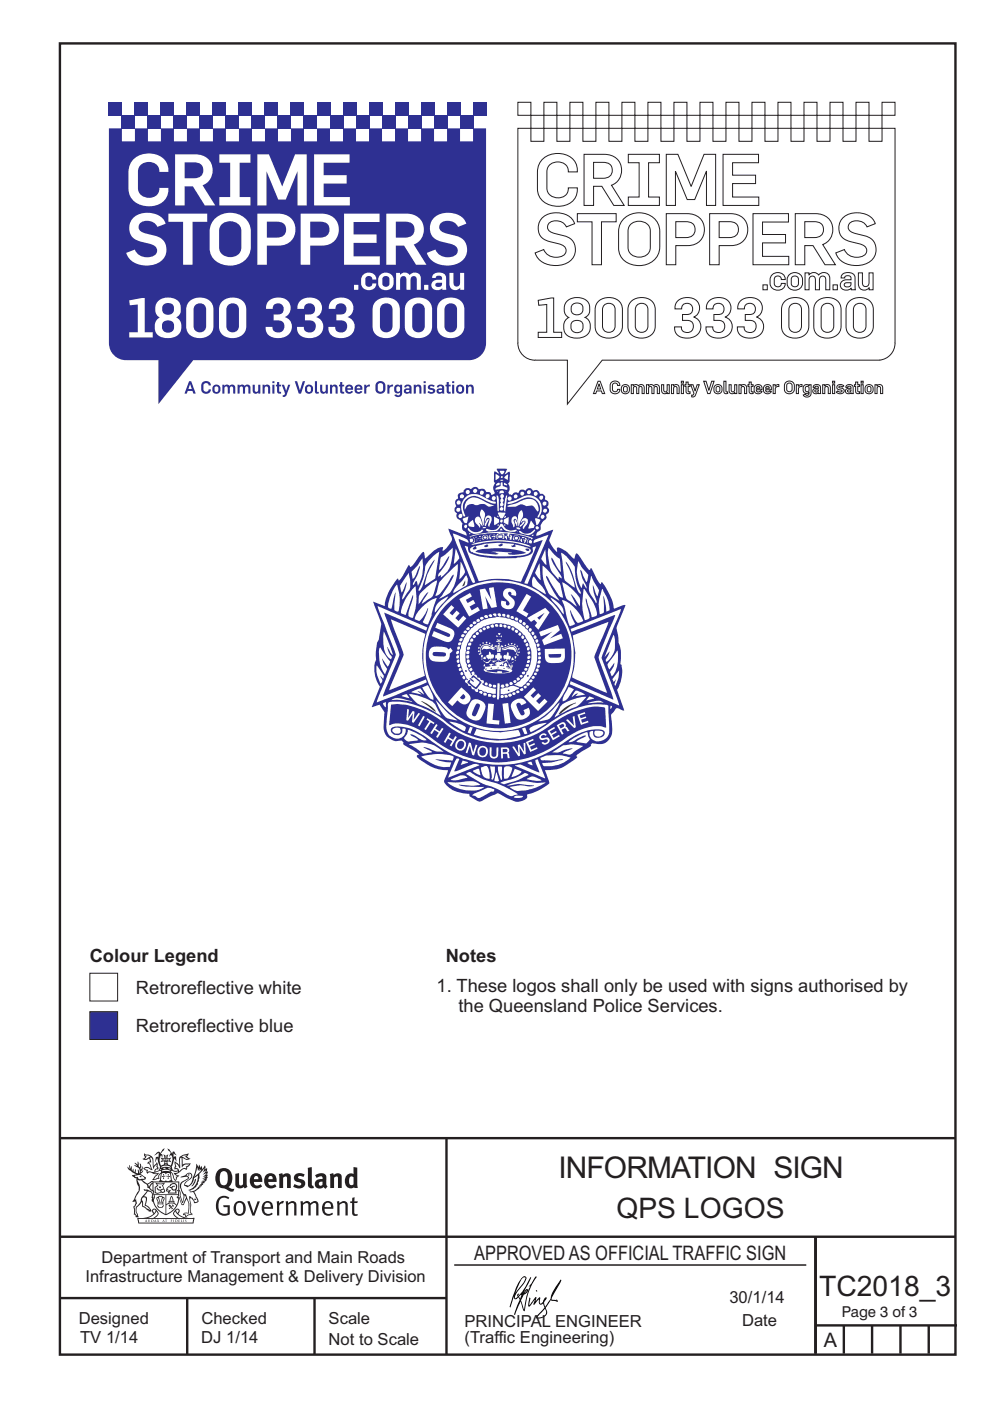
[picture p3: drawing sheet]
<svg xmlns="http://www.w3.org/2000/svg" width="210mm" height="297mm" viewBox="0 0 210 297" stroke-linecap="round" stroke-linejoin="round" font-family="sans-serif">
<defs><g id="words">
<text font-size="6.4" fill="#231f20" x="118.5" y="249.8">INFORMATION SIGN</text>
<g font-size="6" fill="#231f20">
<text x="130.7" y="258.2">QPS LOGOS</text>
<text x="173.7" y="274.8">TC2018_3</text>
</g>
<g font-size="4.2" fill="#231f20">
<text x="100.6" y="267.2">APPROVED AS OFFICIAL TRAFFIC SIGN</text>
<text x="174.7" y="285.6">A</text>
</g>
<g font-size="3.9" fill="#231f20">
<text x="19" y="203.9">Colour Legend</text>
<text x="94.5" y="203.9">Notes</text>
<text x="28.8" y="210.7">Retroreflective white</text>
<text x="92.6" y="210.3">1. These logos shall only be used with signs authorised by</text>
<text x="97.2" y="214.6">the Queensland Police Services.</text>
<text x="28.8" y="218.8">Retroreflective blue</text>
</g>
<g font-size="3.5" fill="#231f20">
<text x="21.5" y="267.8">Department of Transport and Main Roads</text>
<text x="18.1" y="271.8">Infrastructure Management &amp; Delivery Division</text>
<text x="16.7" y="280.7">Designed</text>
<text x="42.7" y="280.7">Checked</text>
<text x="69.7" y="280.7">Scale</text>
<text x="98.5" y="281.4">PRINCIPAL ENGINEER</text>
<text x="154.7" y="276.2">30/1/14</text>
<text x="157.4" y="281.2">Date</text>
<text x="17" y="284.8">TV 1/14</text>
<text x="42.7" y="284.8">DJ 1/14</text>
<text x="69.7" y="285.2">Not to Scale</text>
<text x="98.5" y="284.8">(Traffic Engineering)</text>
</g>
<text font-size="3.2" fill="#231f20" x="178.6" y="279.3">Page 3 of 3</text>
</g></defs>
<g fill="none" stroke="#231f20" stroke-width=".51">
<path d="M12.7 9.2h190v278h-190zM12.7 241.3h189.9M94.7 241.4v45.8M12.7 275.2h82M12.7 262.2h190.1M39.7 275.2v12M66.7 275.2v12M173 262.2v24.8M173 281h30M179 281v6M185 281v6M191 281v6"/>
<path d="M197 281v6"/>
</g>
<path d="M96.4 268.2h74.6" fill="none" stroke="#231f20" stroke-width=".21"/>
<g fill="#231f20">
<path d="M47 248.5a2.55 2.55 0 0 0 0 2.7l.3 .1a.81 .81 0 0 0 1-.9v-.6a1.04 1.04 0 0 0-1.1-1.5zM46.3 248.1a1.82 1.82 0 0 1 2.1-.2 1.82 1.82 0 0 1 .9 1.9 2.29 2.29 0 0 1-.8 1.9l.7 .3h.5l-.2 .6a2.87 2.87 0 0 1-2-.7 2.12 2.12 0 0 1-1.7-3.1z" fill-rule="evenodd"/>
<path d="M49.9 248.9l.8-.2v2a.46 .46 0 0 0 .2 .6 .46 .46 0 0 0 .7-.2v-2.2l.7-.2v2.4l.2 .5-.6 .4-.2-.3a1.02 1.02 0 0 1-1.2 .2 1.02 1.02 0 0 1-.6-1.1z" fill-rule="evenodd"/>
<path d="M54 249.5l-.1 .5h.9a.49 .49 0 0 0-.2-.6 .49 .49 0 0 0-.6 .1zM53.4 249.2a1.34 1.34 0 0 1 1.6-.3 1.34 1.34 0 0 1 .6 1.5v.2h-1.7a.77 .77 0 0 0 .5 .8 .77 .77 0 0 0 .9-.3l.3 .4a1.59 1.59 0 0 1-2.1 .2 1.59 1.59 0 0 1-.4-2z" fill-rule="evenodd"/>
<path d="M57 249.5l-.1 .5h.9a.49 .49 0 0 0-.2-.6 .49 .49 0 0 0-.6 .1zM56.4 249.2a1.34 1.34 0 0 1 1.6-.3 1.34 1.34 0 0 1 .7 1.5v.2h-1.8a.77 .77 0 0 0 .5 .8 .77 .77 0 0 0 .9-.3l.3 .4a1.59 1.59 0 0 1-2 .2 1.59 1.59 0 0 1-.5-2z" fill-rule="evenodd"/>
<path d="M59.1 248.9l.8-.2 .1 .4a.95 .95 0 0 1 1-.3 .95 .95 0 0 1 .7 .8v2.3h-.8v-2.3a.46 .46 0 0 0-.8 .1v2.2h-.9z" fill-rule="evenodd"/>
<path d="M62.5 249.1a1.75 1.75 0 0 1 2.1-.1l-.2 .5-.6-.2a.43 .43 0 0 0-.6 .3l.4 .3a1.04 1.04 0 0 1 1.2 1.2 1.04 1.04 0 0 1-1.4 .9l-1.2-.4 .3-.6 1 .4 .4-.4a.88 .88 0 0 0-1-.5l-.4-.2-.1-.4z" fill-rule="evenodd"/>
<path d="M65.3 247.6l.8-.2 .1 3.8 .2 .2 .2 .5a.88 .88 0 0 1-1-.1 .88 .88 0 0 1-.3-1z" fill-rule="evenodd"/>
<path d="M67.8 250.6a.43 .43 0 0 0-.1 .7 .43 .43 0 0 0 .7-.1v-.7zM66.8 249.2a1.7 1.7 0 0 1 2.4 .1v1.8l.3 .4-.4 .5-.5-.3a1.03 1.03 0 0 1-1.7-.2 1.03 1.03 0 0 1 .8-1.5h.7v-.4a.8 .8 0 0 0-1.2 .1z" fill-rule="evenodd"/>
<path d="M69.9 248.9l.8-.2 .1 .4a.95 .95 0 0 1 1-.3 .95 .95 0 0 1 .7 .8v2.3h-.8v-2.3a.46 .46 0 0 0-.8 .1v2.2h-.8z" fill-rule="evenodd"/>
<path d="M74.3 249.5a1.48 1.48 0 0 0 0 1.7l.4 .1 .3-.2v-1.5l-.3-.2zM75 247.4l.8 .2 .1 4.3h-.7l-.1-.2a1.26 1.26 0 0 1-1.4 0 1.26 1.26 0 0 1-.6-1.3 1.29 1.29 0 0 1 .5-1.3 1.29 1.29 0 0 1 1.4-.2z" fill-rule="evenodd"/>
<path d="M46.4 253.9a1.72 1.72 0 0 1 2.2 0l-.2 .3a1.24 1.24 0 0 0-1.4-.1 1.24 1.24 0 0 0-.7 1.3 1.49 1.49 0 0 0 1.3 2l.7-.2v-1.3h-.9l-.1-.4h1.4v2a1.93 1.93 0 0 1-2.2-.1 1.93 1.93 0 0 1-.7-2.2l.2-.7z" fill-rule="evenodd"/>
<path d="M50.3 255.2a1.65 1.65 0 0 0 .3 2.2 .99 .99 0 0 0 1-1.5 .78 .78 0 0 0-.4-.8 .78 .78 0 0 0-.9 .1zM50 254.9a1.33 1.33 0 0 1 1.6-.1 1.33 1.33 0 0 1 .5 1.5 1.31 1.31 0 0 1-1.3 1.5 1.31 1.31 0 0 1-1.3-1.6l.1-.5z" fill-rule="evenodd"/>
<path d="M52.5 254.7l.4-.1 .9 2.6 .8-2.5h.5l-1.1 3h-.5z" fill-rule="evenodd"/>
<path d="M56.2 255.2l-.2 .7h1.4a.7 .7 0 0 0-.3-.8 .7 .7 0 0 0-.9 .1zM55.9 255a1.22 1.22 0 0 1 1.5-.2 1.22 1.22 0 0 1 .5 1.5h-1.9a.93 .93 0 0 0 .5 1 .93 .93 0 0 0 1.2-.2l.1 .3a1.43 1.43 0 0 1-1.7 .1 1.43 1.43 0 0 1-.6-1.7z" fill-rule="evenodd"/>
<path d="M58.7 254.8l.4-.2 .1 .5 .4-.3 .6-.2-.2 .6a.66 .66 0 0 0-.8 .6v1.9h-.4z" fill-rule="evenodd"/>
<path d="M60.6 254.8l.4-.2 .1 .5a.94 .94 0 0 1 1-.4 .94 .94 0 0 1 .8 .7v2.3h-.5l-.1-2.5a.81 .81 0 0 0-1.2 .3v2.2h-.4z" fill-rule="evenodd"/>
<path d="M63.7 254.7l.5-.1 .1 .5 .4-.3a.78 .78 0 0 1 1.1 .3 .9 .9 0 0 1 1-.5 .9 .9 0 0 1 .7 .8v2.3h-.4l-.1-2.5a.67 .67 0 0 0-1.1 .3v2.2h-.5v-2.4l-.4-.2-.7 .4v2.2h-.5z" fill-rule="evenodd"/>
<path d="M69 255.2l-.2 .7h1.4a.7 .7 0 0 0-.3-.8 .7 .7 0 0 0-.9 .1zM68.7 255a1.22 1.22 0 0 1 1.5-.2 1.22 1.22 0 0 1 .5 1.5h-1.9a.93 .93 0 0 0 .5 1 .93 .93 0 0 0 1.2-.2l.1 .3a1.44 1.44 0 0 1-1.7 .1 1.44 1.44 0 0 1-.6-1.7z" fill-rule="evenodd"/>
<path d="M71.4 254.8l.5-.2 .1 .5a.94 .94 0 0 1 1-.4 .94 .94 0 0 1 .7 .7v2.3h-.4l-.1-2.5a.81 .81 0 0 0-1.2 .3v2.2h-.5z" fill-rule="evenodd"/>
<path d="M74.7 254l.5-.2v.9h.7l-.1 .4h-.7l.1 2.2 .1 .1h.5l.1 .3a.75 .75 0 0 1-1.2-.6v-2h-.4v-.4h.4z" fill-rule="evenodd"/>
<path d="M30.8 244.9l1.1 .3-.9 .5h-.4l.5-.5zM31.8 245.5l.2-.1a2.44 2.44 0 0 1 .4 2l.1 .4 .7-1-.1 .6 .3 .3a.57 .57 0 0 0-.6 .8l-1-.2-.5 .2 .1-.5-.7-.2 .6-.2 1 .5 .1-.1-.6-1.3-.2-.1 .5-.1zM30.7 244.5l-.2 .4 .3 .4-.6 .4a1.04 1.04 0 0 0 1.4-.1l.2 .7h-.4l-.2 .4a.94 .94 0 0 1 .9 1.1l-.2-.1a1.16 1.16 0 0 0-1.5-.1l.3 .4 .4 .2 .1 .5 .2 .2v-.2a.94 .94 0 0 1 1.1 .2h.9l-1.2 1.2a1.13 1.13 0 0 0 1.2-.2l.4-.1-.1-.4 .5-.7a.83 .83 0 0 0-.6 1.1l-.3-.1-.7 .3 1.1-1.4-.5 .2-.5-.1 1.3-.5-.2-.2-.8 .4v-.3l.2-.2 .3 .1 .1-.3-.2-.4v-.6l-.2-.3-.6 .9v-.7a1.42 1.42 0 0 0-1.7-1.8z" fill-rule="evenodd"/>
<path d="M38.5 245.3l.5-.3 .7-.1-.6 .3 .8 .5h-.3zM38.3 245.5h.2l.1 2a1.69 1.69 0 0 1 1.5-.7l-.7 .5 .1 .5a1.1 1.1 0 0 0-1.5 .6l-.1-.5-.2-.2h-.5l.2-.4-.2-.7a1.42 1.42 0 0 1 .8 1.1l.2-.1zM37.1 246.2l.1 1-.2 .3v.5l.6-.1 .1 .2a.96 .96 0 0 1-1.1-.1l-.1 .1a1.06 1.06 0 0 0 1.3 .2v.1a.72 .72 0 0 1-1 .2l.3 .5 .6 .3-.4 .1-.1 .7-.3-.4-.3-1.1-.4-.4 .4 .9a1.54 1.54 0 0 0 .6 1.2l.2-.3a.58 .58 0 0 1 .5-.7l.1-.2h-.3l-.4-.3 .9-.5a.93 .93 0 0 1 1.1-.5l.1 .2 .2-.1 .1-.5a.99 .99 0 0 0 .7-.9l-1.3 .1-.4 .3v-1.5l.9 .4 .8-.3h-.3l-.5-.4 .4-.7-.7 .2a1.46 1.46 0 0 0-1.3 2.1v.4l-.2-.4z" fill-rule="evenodd"/>
<path d="M35.6 248.9l.2 .1-.1 .4h.3l-.3 .1v.5l-.1-.6h-.3l.3-.1z" fill-rule="evenodd"/>
<path d="M34.6 248.9l.2 .1-.1 .3 .4 .1h-.4v.6l-.1-.5-.3-.1h.3z" fill-rule="evenodd"/>
<path d="M34.3 248.8a.57 .57 0 0 1 .9 .2 .57 .57 0 0 1 .9-.2l.2 1.4-.2 .1a.57 .57 0 0 1-.9-.1 .69 .69 0 0 1-1.1 0zM34.2 248.1l-.3 2.1-.2 .4h2.9l-.1-.4-.3-2.1h-.2v.3l-.8-.1-.9 .1 .1-.3z" fill-rule="evenodd"/>
<path d="M34.2 252.4a.3 .3 0 0 0 .6 0 .3 .3 0 0 0-.6 0zM33.3 251l.3 .3-.3 .3a.79 .79 0 0 0 0 1.3l.8-.2-.1-.3a.55 .55 0 0 1-.7-.6h.1l.1 .3 .4 .1 .8-.2-.4-.7 .4-.3-.7 .1zM33 250.7l1.1 .2 .9-.2-.4 .7 .4 1.1a.56 .56 0 0 1-.8 .3l-.2 .1a.73 .73 0 0 1-.9 .1 .73 .73 0 0 1-.3-.9v-.4l.5-.4z" fill-rule="evenodd"/>
<path d="M35.6 251.9l.7-.5a.58 .58 0 0 1 1-.1 .58 .58 0 0 1-.5 .9l-.2-.3a.43 .43 0 0 1 .6-.3v-.1a.57 .57 0 0 0-.8 .2l-.2-.1-.3 .2 .4 .1a.55 .55 0 0 0 .9 .5v.5h-1.3l.3-.4-.1-.2-.6 .1 .2-.2-.2-.1zM35.4 251.8l-.1 .2a.39 .39 0 0 0 .2 .7l.3-.1-.2 .5h1.9l-.1-.8a.86 .86 0 0 0-.1-1.4 .86 .86 0 0 0-1.3 .4z" fill-rule="evenodd"/>
<path d="M36 254.8h.8v.2h-.8zM36.4 253.8l.2 .8h-.4zM36.4 253.5l-.3 .5-.1 .6h-.2v.4l-.7 .4 .1 .2a1.48 1.48 0 0 1 2.2 .1l.2-.1-.6-.5v-.5h-.2l-.1-.6z" fill-rule="evenodd"/>
<path d="M35.8 255.4l.3 .1 .2 .3 .3-.2-.2-.2a.38 .38 0 0 1 .4 .5l-.1-.2-.3 .3 .3 .2-.3 .2-.1-.3-.4 .3-.1-.2 .4-.3-.2-.1-.1 .1z" fill-rule="evenodd"/>
<path d="M34.5 254h.2v.2l-.3 .6h-.1zM33.6 255.3h.9v.2a.55 .55 0 0 1-.8 .4v-.2h-.2zM33.4 254h.2l.2 .8h-.2zM33.6 255h.8l.1 .1-.8 .1zM33.8 253.7h.5l-.2 1.1h-.2zM33.3 253.8l-.1 .3 .3 1.2a.48 .48 0 0 0-.1 .5 .48 .48 0 0 0 .4 .3l.6-.1a.49 .49 0 0 0 .2-.7l.3-1.2-.1-.3a1.42 1.42 0 0 0-1.5 0z" fill-rule="evenodd"/>
<path d="M33.6 251.6h.5l.1 .3h-.4z" fill-rule="evenodd"/>
<path d="M41.3 250.1l.3-.2-.2 .9-.6 .7h-.2l.5-.7z" fill-rule="evenodd"/>
<path d="M39.7 249l.3-.2 .5 .2a.88 .88 0 0 1-.6 1.1 1.22 1.22 0 0 0-.8 1.3l.5 .2a.72 .72 0 0 0 .9-.4l.5-.8 .2-.6 .8-.6v.3a2.85 2.85 0 0 1-2 2.8l.1 .1a2.13 2.13 0 0 0 1.9-1.5l-.1-.2a2.01 2.01 0 0 0 .3-1.8l1.2-1.3-.4 1 .7-.5-.7 1 .8-.4-.8 .8 .7-.1-.9 .5 .8-.1-.8 .4h.7l-.8 .3 .3 .2h-.4l.2 .4-.4-.1 .2 .3h-.4l.1 .3h-.1a2.16 2.16 0 0 1-2 1l.1 .2h.4a.76 .76 0 0 1 .7 .7l.5 1.2-.6 .2a1.45 1.45 0 0 0-1.2-1.3l.3 1.8-.1 1.9 .4 .2a1.07 1.07 0 0 0-1.2 .4v-.3l-.5-.2a.87 .87 0 0 1 1-.1l.1-.7a4.4 4.4 0 0 0-.6-3.1l-.1-.3h-.2a2.16 2.16 0 0 1-.7-2.2l.3-.3 1.2-.8a.55 .55 0 0 0-.4-.7zM37.8 252.4a.76 .76 0 0 1 .3 1.1l.6 1.6 .4-1.7 .2 .1a.61 .61 0 0 1-.1 .9l-.3 .9h-.2l-.7-1.6-.3 .1a1.18 1.18 0 0 0 .1-1.4zM41.8 247.5l.2 .8 .3-.6v.6l.3-.5a1.9 1.9 0 0 1-1.1 1.4l-.3 .3zM38.2 249.6l1.4-.1 .2 .1v.3l-.5 .3a1.26 1.26 0 0 0-1 1.9l.2 .7a1.84 1.84 0 0 1 .2 2l-.4-1.3a.96 .96 0 0 0-.4-1.3l-.4 .3a.78 .78 0 0 1-.1 1.3l.2 .2h.4l.4 1.1a.38 .38 0 0 0 .2 .4 .38 .38 0 0 0 .4-.1l.6-1.2a2.94 2.94 0 0 1 .3 2.5v.5l-.8-.1-.3 .4v.2l.4-.1 .1 .4 .2 .1a1.02 1.02 0 0 1 1.3-.5l-.1-.4-.3-.1 .2-1.7-.3-1.4 .1 .1a1.14 1.14 0 0 1 .7 .9 .63 .63 0 0 0 .9-.2 .63 .63 0 0 0-.2-.8l-.6-1.3 .9-.6 .2-.3 .2-.1v-.2h.3l-.1-.3h.4l-.1-.3 .5-.1-.2-.2 .5-.4 .1-.2-.3 .1 .5-.6-.3 .1 .3-.6-.4 .1 .4-.5v-.3l-.3 .2 .1-.6v-.3l-.4 .3-.1-.8-.5 .8-.2-.7-.2 .5-.3-.8-.1 .6-.5-.8-.1 1.4-.7 1.9a1.81 1.81 0 0 1-.9 1.4l-.6-.2a1.75 1.75 0 0 1 1.1-1.2 .75 .75 0 0 0 .1-1.3 .75 .75 0 0 0-1.2 .5z" fill-rule="evenodd"/>
<path d="M41.2 254.2l.3-.1 .1 .3h-.4z" fill-rule="evenodd"/>
<path d="M29.4 258.4h11.6l-.2 .8h-11.3zM31.3 258.2l.5-.1a2.48 2.48 0 0 0 1.4-1.3l.2 .6-.5 .5-.4 .3zM32.5 256.6l.3-.2 .2 .2-.3 .6zM37.2 256.8a2.65 2.65 0 0 0 1.8 1.4h-1.1l-.5-.3-.5-.5zM37.4 256.6l.2-.2 .3 .2-.3 .6zM29.2 258.2l.1 1.2h11.7l.3-1.1-.2-.1a4.1 4.1 0 0 1-3.3-.9l.3-.4-.1-.5a1.06 1.06 0 0 0-1.3 .9l.2 .4 .6 .5h-4.7l.3-.1a.84 .84 0 0 0 .6-.7 .84 .84 0 0 0-.5-.9l-.3-.2-.5 .1-.1 .5 .3 .4a4.2 4.2 0 0 1-3.4 .9z" fill-rule="evenodd"/>
<path d="M31 258.7l.1 .2h-.2zM31 258.6l-.3 .5 .4-.1 .2 .1z" fill-rule="evenodd"/>
<path d="M31.3 258.6h.2v.4a.25 .25 0 0 0 .3-.1 .25 .25 0 0 0-.1-.3h.1a.29 .29 0 0 1 0 .4 .29 .29 0 0 1-.4 0 .29 .29 0 0 1 0-.4z" fill-rule="evenodd"/>
<path d="M32.2 258.6a.22 .22 0 0 1 .3 .2 .22 .22 0 0 1-.3 .2zM32 258.6v.5a.33 .33 0 0 0 .5-.1 .33 .33 0 0 0 0-.4 .33 .33 0 0 0-.5 0z" fill-rule="evenodd"/>
<path d="M32.9 258.7l.1 .2h-.2zM32.9 258.6l-.2 .5 .3-.1 .2 .1z" fill-rule="evenodd"/>
<path d="M33.3 258.6h.2v.2l.3-.2-.2 .2 .2 .3-.3-.2-.1 .2h-.1l.2-.3z" fill-rule="evenodd"/>
<path d="M34.7 258.7l.1 .2h-.2zM34.7 258.6l-.3 .5 .4-.1 .2 .1z" fill-rule="evenodd"/>
<path d="M35 258.6h.4h-.1v.5h-.2l.1-.5z" fill-rule="evenodd"/>
<path d="M36.2 258.6h.3h-.2v.2h.2h-.2l.1 .3h-.2z" fill-rule="evenodd"/>
<path d="M36.7 258.6h.2v.5h-.2z" fill-rule="evenodd"/>
<path d="M37.3 258.6a.22 .22 0 0 1 .3 .2 .22 .22 0 0 1-.3 .2zM37.1 258.6v.5a.33 .33 0 0 0 .5-.1 .33 .33 0 0 0 0-.4 .33 .33 0 0 0-.5 0z" fill-rule="evenodd"/>
<path d="M37.8 258.6h.3h-.1v.2h.1h-.1v.2l.1 .1h-.3z" fill-rule="evenodd"/>
<path d="M38.3 258.6h.3l-.1 .4 .2 .1h-.4z" fill-rule="evenodd"/>
<path d="M38.9 258.6h.2v.5h-.2z" fill-rule="evenodd"/>
<path d="M39.3 258.6h.2l-.2 .1 .2 .2-.1 .2h-.1v-.2l.2 .1z" fill-rule="evenodd"/>
<path d="M34.2 247.4a1.51 1.51 0 0 1 2 .2 2.67 2.67 0 0 0-2.1 0zM35.7 247.6l.4 .2 .1 .2-.4-.1zM34.6 247.7l.4-.1 .2 .2h-.4zM34 247.9l.3 .1-.3 .1zM34.9 246.9l.3-.2 .2 .2zM34.9 245.7h.2v.4h-.2zM35 245.1l.2 .2 .2-.2-.1 .4h-.2zM35.1 246.3h.2l.1 .4-.2-.2-.2 .2zM35.3 245.7h.2v.4h-.2zM34.4 245.7l.3 .1v.2l-.3 .1 .2-.2zM35.7 245.8l.3-.1-.2 .2 .2 .2-.4-.1zM32.7 244.9l1-.5-.1 1-.2-.1-.4 .1-.2 1.1 .5-1 .2 .9a1.84 1.84 0 0 1 .3 1.7l.4 .1a2.48 2.48 0 0 1 2.2 .1l.2-.3-.2-.7 .7-1.7 .4 .6-.2-1-.2-.1-.2 .3v-.9l.6 .4-.6-.7h-.3l-.1 .4-.5-.8-.5-.3 .2 .4 .5 .6-.4 .7 .4-.3a2.06 2.06 0 0 1 0 2.2l-.6-.2-.1-.6 .1-.1 .8 .2-.4-.5 .4-.5-.7 .2-.2-.2 .2-.7-.5 .4-.5-.4 .2 .7-.2 .2-.7-.2 .4 .5-.4 .5 .7-.2 .2 .1-.2 .6-.5 .2a2.02 2.02 0 0 1 0-2.2l.3 .5-.1-.6-.3-.1 .8-1.2-.5 .3-.4 .7-.2-.3a.8 .8 0 0 0-.8 .5z" fill-rule="evenodd"/>
<path d="M29.2 250.1l.3 .2a.61 .61 0 0 1 .8 .3l.3 .2a.8 .8 0 0 1 .6 1l.4 .1 .5 .6a1 1 0 0 1 .5 1l-.1 .7v-.5h-.1a.96 .96 0 0 0-.8-1.3l-.3-.2h-.6l-.1-.1-.2 .1 .2 .3h.5l-1.1 1.4-.2 .9-.4 .6a1.33 1.33 0 0 0-.5 1.8l.2 .5a1.26 1.26 0 0 1-.5-1.4l-.1-.4a1.56 1.56 0 0 0 .4-1.7l-.3 .2 .2-.5a3.2 3.2 0 0 0 .7-3zM30.4 253.9h.4a2.06 2.06 0 0 1-.1 1.6l.7 .5 .4 .5-.6-.2-.8-.6-.1-.9a.51 .51 0 0 1 .1-.9zM28.6 249.3a1.52 1.52 0 0 1 2.1 .6l-1.1 .1-.2-.1-.2-.4-.4 .1zM27.5 247v.8l-.3-.4-.2 .1a3.1 3.1 0 0 0 2 1.5l-1 .1 .5 .6 .5 .1v1.1a1.84 1.84 0 0 1-.2 2.5l-.4 .9-.4 .4 .3 .1 .4-.1 .1 .4-.2 .5-.3 .2 .1 1.8 .2-.1 .2 .6h.2l.4-.1-.1-.5a1.3 1.3 0 0 1-.1-1.6l.8-1.1 .2 1.1 .6 .2 .4 .6 .2-.2 .2 .4 .5-.1a1.85 1.85 0 0 0-1.2-1.3l.1-.3a1.39 1.39 0 0 0 0-1.5h-.5l.5-.6a.66 .66 0 0 1 .9-.4 .66 .66 0 0 1 .3 .9l-.1 .4h.2v.1l-.2 .3 .2 .5 .2-.3a2.24 2.24 0 0 0 .1-2.2 .73 .73 0 0 1-.7-.6 .73 .73 0 0 1 .5-.8l.1-.2a.94 .94 0 0 0-.9 .8 .48 .48 0 0 1-.1-.5 .48 .48 0 0 1 .5-.3l.5-.3a.51 .51 0 0 0-.8 .2l-.5 .3-1-.8 .6-.1 .1-.5-1.1-.7 .5-.4v-.4l-.5 .5 .1-.2a.69 .69 0 0 0 .2-1.1v.5l-.3 .2 .1-1.1-.3-.2 .1 .6-.1 .2-.4-1.2v.6l-.7-.3 .6 .6-.6-.2 .2 .3a1 1 0 0 1 .8 1.5l-.2-.8v.8l-.5-.2-.1-.7-.2 .6-.2-.1v-.6l-.2 .4-.2-.2 .1-.7-.2 .5z" fill-rule="evenodd"/>
<path d="M29.5 249.5l.3-.2 .3 .3z" fill-rule="evenodd"/>
<path d="M32.4 250.5h5.6v2l-.2-.1v-1.7h-5.2v2.5h5.2v-.8l.1 .2-.1 1.1v-.3h-2.5v4a4.1 4.1 0 0 0 2.6-3.6l.1-.1a4 4 0 0 1-2.8 3.9 4.2 4.2 0 0 1-2.8-4.7l.1 1.3 .1-.1a3.8 3.8 0 0 0 2.5 3.3v-4h-2.5l-.2-.9z" fill-rule="evenodd"/>
<circle cx="40" cy="249.1" r=".17"/>
</g>
<g fill="#000">
<path d="M111.6 273.7l.2-.2-.5 .7zM110.4 274.5l.2 .1-.3 .8-.2-.5zM110.9 270.9h.5a9.3 9.3 0 0 1-2 3.1l-.1 .3 1-2.5zM110.6 271a14.7 14.7 0 0 0-2.2 4.9l-.3 1.2 .1 .1 .8-2.3a.42 .42 0 0 0 .2 .6 .42 .42 0 0 0 .6-.3l.2-.1 .2 .5-1.1 3.2h.2l1.1-2.9 .6 1.9 .2 .2 .2-.5a13.5 13.5 0 0 1 2-6.2l.4-.5-.1-.2-1.6 2.1 .4-.1a14.9 14.9 0 0 0-1.3 5.1l-.4-1.1a1.39 1.39 0 0 1 .2-1.9l.1-.2a.92 .92 0 0 0 .8-1.2 .75 .75 0 0 0-.8 .7l-.1 .2 1.6-3.4h-.1l-.4 .7a10.5 10.5 0 0 1-2.2 3.3l.2-.5a.32 .32 0 0 0-.4 .2 .32 .32 0 0 0 .1 .4l-.5 .4a3.2 3.2 0 0 1 1.1-2.3l.5-.6a2.49 2.49 0 0 0 .7-1.6l-.4-.2z" fill-rule="evenodd"/>
<path d="M113.7 273.6l.3 .2h-.3z" fill-rule="evenodd"/>
<path d="M115.6 277.5a1.15 1.15 0 0 1 .1 1.3 1.15 1.15 0 0 1-1.2 .5l-.6 .1zM112.2 275.2l-.2 1.6 .2 .2 1.2-1.5-.2 1.1 1.1-1.1a.94 .94 0 0 0 .4 1.1l.5-.3 .3 .9-1.2 1.3a.98 .98 0 0 0-.5 1 1.9 1.9 0 0 0 2.3-1.3l-.1-.2a1.02 1.02 0 0 1 .2-1.4l.6-1 1.5 .3-.2-.4v.2l-1.1-.1v-.3l2-3.6 .1-.2-.2-.2-1.7 2.8a6.6 6.6 0 0 1-1.6 2.9l-.1-.2a1.01 1.01 0 0 1 .4-1.4l.1-.2-.3-.1-.4 .4-.1 .5-.6 .4-.1-.4 .1-.9-.2-.1-.9 1 .3-1h-.2l-1.4 1.8 .3-1.5v-.1z" fill-rule="evenodd"/>
</g>
<path d="M19.1 214.5h5.8v5.9h-5.8z" fill-rule="evenodd" fill="#2e3092" stroke="#231f20" stroke-width=".21"/>
<path d="M19.1 206.3h5.8v5.9h-5.8z" fill-rule="evenodd" fill="#fff" stroke="#231f20" stroke-width=".21"/>
<path d="M23.1 21.7h80v8.3h-80z" fill="#fff"/>
<path d="M23.1 27.2h2.8v2.8h2.7v-2.8h2.8v2.8h2.7v-2.8h2.8v2.8h2.8v-2.8h2.7v2.8h2.8v-2.8h2.7v2.8h2.8v-2.8h2.7v2.8h2.8v-2.8h2.8v2.8h2.7v-2.8h2.8v2.8h2.7v-2.8h2.8v2.8h2.8v-2.8h2.7v2.8h2.8v-2.8h2.7v2.8h2.8v-2.8h2.7v2.8h2.8v-2.8h2.8v2.8h2.7v-2.8h2.8v2.8h2.7v-2.8h2.8v45.6a3.6 3.6 0 0 1-3.3 3.6h-58.8l-7.4 9.3v-9.3h-6.9a3.6 3.6 0 0 1-3.6-3.6z" fill-rule="evenodd" fill="#2e3092"/>
<g fill="#2e3092">
<path d="M23.1 21.7h2.8v2.7h-2.8z"/>
<path d="M28.6 21.7h2.8v2.7h-2.8z"/>
<path d="M34.1 21.7h2.8v2.7h-2.8z"/>
<path d="M39.7 21.7h2.7v2.7h-2.7z"/>
<path d="M45.2 21.7h2.7v2.7h-2.7z"/>
<path d="M50.7 21.7h2.7v2.7h-2.7z"/>
<path d="M56.2 21.7h2.8v2.7h-2.8z"/>
<path d="M61.7 21.7h2.8v2.7h-2.8z"/>
<path d="M67.2 21.7h2.8v2.7h-2.8z"/>
<path d="M72.8 21.7h2.7v2.7h-2.7z"/>
<path d="M78.3 21.7h2.7v2.7h-2.7z"/>
<path d="M83.8 21.7h2.7v2.7h-2.7z"/>
<path d="M89.3 21.7h2.8v2.7h-2.8z"/>
<path d="M94.8 21.7h2.8v2.7h-2.8z"/>
<path d="M100.3 21.7h2.8v2.7h-2.8z"/>
<path d="M25.9 24.4h2.7v2.8h-2.7z"/>
<path d="M31.4 24.4h2.7v2.8h-2.7z"/>
<path d="M36.9 24.4h2.8v2.8h-2.8z"/>
<path d="M42.4 24.4h2.8v2.8h-2.8z"/>
<path d="M47.9 24.4h2.8v2.8h-2.8z"/>
<path d="M53.4 24.4h2.8v2.8h-2.8z"/>
<path d="M59 24.4h2.7v2.8h-2.7z"/>
<path d="M64.5 24.4h2.7v2.8h-2.7z"/>
<path d="M70 24.4h2.8v2.8h-2.8z"/>
<path d="M75.5 24.4h2.8v2.8h-2.8z"/>
<path d="M81 24.4h2.8v2.8h-2.8z"/>
<path d="M86.5 24.4h2.8v2.8h-2.8z"/>
<path d="M92.1 24.4h2.7v2.8h-2.7z"/>
<path d="M97.6 24.4h2.7v2.8h-2.7z"/>
</g>
<g fill="#fff">
<path d="M27.4 63.7l.1 1 1.7-.1v5.9h-1.8v1.1h5v-1.1h-1.7v-7.3zM33.6 63.8a2.3 2.3 0 0 0 .3 3.5 2.4 2.4 0 0 0-.9 2.9 2.4 2.4 0 0 0 2.6 1.5 2.39 2.39 0 0 0 2.7-1.5 2.39 2.39 0 0 0-1-2.9 2.26 2.26 0 0 0 .4-3.6 3.4 3.4 0 0 0-4.1 .1zM34.6 68.3a1.38 1.38 0 0 1 1.9-.1 1.38 1.38 0 0 1 .2 1.9 1.38 1.38 0 0 1-2 .1 1.38 1.38 0 0 1-.1-1.9zM34.4 65.4a1.31 1.31 0 0 1 2.6 0 1.31 1.31 0 0 1-2.6 0zM40.2 63.9l-.6 1.1-.1 4.2a2.72 2.72 0 0 0 3.5 2.4 2.49 2.49 0 0 0 2.3-2.4v-3.5a2.71 2.71 0 0 0-3.5-2.6l-1.2 .4zM41.6 64.6a1.35 1.35 0 0 1 1.4-.2 1.35 1.35 0 0 1 .7 1.2v3.5a1.34 1.34 0 0 1-1.3 1.4 1.34 1.34 0 0 1-1.3-1.4v-3.5l.2-.7zM47.1 63.9l-.6 1.1-.1 4.2a2.72 2.72 0 0 0 3.6 2.4 2.49 2.49 0 0 0 2.2-2.4v-3.5a2.71 2.71 0 0 0-3.5-2.6l-1.1 .4zM48.5 64.6a1.35 1.35 0 0 1 1.4-.2 1.35 1.35 0 0 1 .8 1.2v3.5a1.34 1.34 0 0 1-1.3 1.4 1.34 1.34 0 0 1-1.4-1.4v-3.5l.2-.7zM56.9 63.9a2.1 2.1 0 0 0-.5 1.6h1.4a1.19 1.19 0 0 1 1.3-1.2 1.19 1.19 0 0 1 1.1 1.3 1.19 1.19 0 0 1-1.3 1.1h-.9v1.2a2.02 2.02 0 0 1 2.2 .7 1.31 1.31 0 0 1-.7 1.8 1.31 1.31 0 0 1-1.7-.9v-.2h-1.5a2.21 2.21 0 0 0 2.7 2.4 2.4 2.4 0 0 0 2.6-1.3 2.4 2.4 0 0 0-.4-2.8l-.8-.4a2.21 2.21 0 0 0 1.1-2.6 2.21 2.21 0 0 0-2.4-1.5 2.8 2.8 0 0 0-2.2 .8zM63.6 63.9a2.1 2.1 0 0 0-.5 1.6h1.4a1.19 1.19 0 0 1 1.2-1.2 1.19 1.19 0 0 1 1.2 1.3 1.19 1.19 0 0 1-1.3 1.1h-.9v1.2a2.02 2.02 0 0 1 2.2 .7 1.31 1.31 0 0 1-.7 1.8 1.31 1.31 0 0 1-1.8-.9v-.2h-1.4a2.21 2.21 0 0 0 2.7 2.4 2.4 2.4 0 0 0 2.6-1.3 2.4 2.4 0 0 0-.5-2.8l-.7-.4a2.21 2.21 0 0 0 1.1-2.6 2.21 2.21 0 0 0-2.5-1.5 2.8 2.8 0 0 0-2.1 .8zM70.2 63.9a2.1 2.1 0 0 0-.5 1.6h1.5a1.19 1.19 0 0 1 1.2-1.2 1.19 1.19 0 0 1 1.1 1.3 1.19 1.19 0 0 1-1.3 1.1h-.9v1.2a2.02 2.02 0 0 1 2.2 .7 1.31 1.31 0 0 1-.7 1.8 1.31 1.31 0 0 1-1.7-.9v-.2h-1.4a2.21 2.21 0 0 0 2.6 2.4 2.4 2.4 0 0 0 2.6-1.3 2.4 2.4 0 0 0-.4-2.8l-.8-.4a2.21 2.21 0 0 0 1.1-2.6 2.21 2.21 0 0 0-2.4-1.5 2.8 2.8 0 0 0-2.2 .8zM79.7 63.9l-.6 1.1-.1 4.2a2.72 2.72 0 0 0 3.5 2.4 2.49 2.49 0 0 0 2.3-2.4v-3.5a2.71 2.71 0 0 0-3.5-2.6l-1.1 .4zM81.1 64.6a1.34 1.34 0 0 1 1.4-.2 1.34 1.34 0 0 1 .8 1.2v3.5a1.34 1.34 0 0 1-1.4 1.4 1.34 1.34 0 0 1-1.3-1.4v-3.5l.2-.7zM86.5 63.9l-.6 1.1v4.2a2.72 2.72 0 0 0 3.5 2.4 2.49 2.49 0 0 0 2.3-2.4v-3.5a2.71 2.71 0 0 0-3.6-2.6l-1.1 .4zM87.9 64.6a1.35 1.35 0 0 1 1.4-.2 1.35 1.35 0 0 1 .8 1.2v3.5a1.34 1.34 0 0 1-1.3 1.4 1.34 1.34 0 0 1-1.4-1.4v-3.5l.3-.7zM93.4 63.9l-.6 1.1-.1 4.2a2.72 2.72 0 0 0 3.5 2.4 2.49 2.49 0 0 0 2.3-2.4v-3.5a2.71 2.71 0 0 0-3.5-2.6l-1.2 .4zM94.8 64.6a1.35 1.35 0 0 1 1.4-.2 1.35 1.35 0 0 1 .7 1.2v3.5a1.34 1.34 0 0 1-1.3 1.4 1.34 1.34 0 0 1-1.3-1.4v-3.5l.2-.7z" fill-rule="evenodd"/>
<path d="M28.1 46.4a2.94 2.94 0 0 0 1.9 4.9 5.1 5.1 0 0 1 3 1 1.37 1.37 0 0 1 .1 1.6 1.37 1.37 0 0 1-1.4 .6 2.82 2.82 0 0 1-3.1-1.6l-1.8 .7a4.7 4.7 0 0 0 6 2.5 3.1 3.1 0 0 0 2.5-3.1 3.1 3.1 0 0 0-2.5-3 6.2 6.2 0 0 1-3.1-1.1 1.34 1.34 0 0 1 0-1.5 1.34 1.34 0 0 1 1.4-.6 2.26 2.26 0 0 1 2.3 1.3l1.7-.7a4.2 4.2 0 0 0-5.4-2.1l-1.2 .7zM35.7 45.3v1.7h3.1v9.1h2v-9.1h3.2v-1.7zM45.6 46.4a3.7 3.7 0 0 0-1.1 2.7v3.5a4.1 4.1 0 0 0 5.1 3.7 4 4 0 0 0 3.6-4v-3.2a4.4 4.4 0 0 0-7.1-3.2zM46.8 47.8a2.6 2.6 0 0 1 4.3 .6l.1 4a2.4 2.4 0 0 1-1.5 2 2.4 2.4 0 0 1-2.5-.4l-.6-.9-.1-.6v-3.5zM54.6 45.3v10.8h2v-4h2.5a3.4 3.4 0 0 0 3.6-3.5 3.4 3.4 0 0 0-3.7-3.3zM56.6 47a5.2 5.2 0 0 1 3.5 .4 1.73 1.73 0 0 1 .5 2 1.73 1.73 0 0 1-1.9 1h-2.1zM63.8 45.3v10.8h2v-4h2.5a3.4 3.4 0 0 0 3.6-3.5 3.4 3.4 0 0 0-3.7-3.3zM65.8 47a5.2 5.2 0 0 1 3.5 .4 1.73 1.73 0 0 1 .5 2 1.73 1.73 0 0 1-1.9 1h-2.1zM73 45.3v10.8h7.6v-1.7h-5.6v-2.9h4.9v-1.8h-4.9v-2.6h5.5v-1.8zM81.9 45.3v10.8h2.1v-4h1.7l2.5 4h2.2l-2.6-4.3a3.4 3.4 0 0 0 2-3.9 3.4 3.4 0 0 0-3.6-2.6zM84 47a5 5 0 0 1 3.4 .4 1.73 1.73 0 0 1 .4 2 1.73 1.73 0 0 1-1.8 1h-2zM91.8 46.4a2.94 2.94 0 0 0 2 4.9 5.1 5.1 0 0 1 3 1 1.37 1.37 0 0 1 .1 1.6 1.37 1.37 0 0 1-1.4 .6 2.82 2.82 0 0 1-3.1-1.6l-1.9 .7a4.7 4.7 0 0 0 6.1 2.5 3.1 3.1 0 0 0 2.5-3.1 3.1 3.1 0 0 0-2.5-3 6.2 6.2 0 0 1-3.1-1.1 1.34 1.34 0 0 1-.1-1.5 1.34 1.34 0 0 1 1.5-.6 2.26 2.26 0 0 1 2.3 1.3l1.7-.7a4.2 4.2 0 0 0-5.4-2.1l-1.2 .7z" fill-rule="evenodd"/>
<path d="M28.3 33.8a3.8 3.8 0 0 0-1 2.7v3.5a3.9 3.9 0 0 0 4.4 3.7 3.7 3.7 0 0 0 4-3.9h-1.9a2.26 2.26 0 0 1-1.4 2.1 2.26 2.26 0 0 1-2.4-.5l-.7-.9v-.6v-3.5a2.35 2.35 0 0 1 3.8-1.6 1.85 1.85 0 0 1 .7 1.6h1.9a3.7 3.7 0 0 0-4.1-3.9 4.6 4.6 0 0 0-3.3 1.3zM37.1 32.7v10.9h2.1v-4.1h1.7l2.5 4.1h2.2l-2.6-4.3a3.4 3.4 0 0 0 2-4 3.4 3.4 0 0 0-3.6-2.6zM39.2 34.4a5 5 0 0 1 3.4 .4 1.73 1.73 0 0 1 .4 2 1.73 1.73 0 0 1-1.8 1h-2zM46.5 32.7v1.8h2.3v7.3h-2.3v1.8h6.6v-1.8h-2.3v-7.3h2.3v-1.8zM54.6 32.7v10.9h1.9v-7.2l2.5 5.9h1.6l2.5-6v7.3h1.9v-10.9h-2.4l-2.7 6.8-2.9-6.8zM66.6 32.7v10.9h7.6v-1.8h-5.6v-2.9h4.9v-1.8h-4.9v-2.6h5.5v-1.8z" fill-rule="evenodd"/>
<path d="M75.1 60.4v1h.9v-1zM77.1 58.2a2.14 2.14 0 0 0 .3 3.2 1.55 1.55 0 0 0 2.4-1.3h-.8a.75 .75 0 0 1-.8 .7 .75 .75 0 0 1-.7-.7v-.9a.75 .75 0 0 1 .7-.7 .75 .75 0 0 1 .8 .8h.8a1.59 1.59 0 0 0-1-1.5 1.59 1.59 0 0 0-1.7 .4zM80.6 58.3a2.25 2.25 0 0 0 .3 3 1.74 1.74 0 0 0 2-.1 1.74 1.74 0 0 0 .6-1.9 1.67 1.67 0 0 0-1.2-1.4 1.67 1.67 0 0 0-1.7 .4zM81.3 58.7a.79 .79 0 0 1 1.3 .5v.9a.77 .77 0 0 1-.7 .7 .77 .77 0 0 1-.8-.7v-.9zM84 57.9v3.5h.9v-2.1a.69 .69 0 0 1 .7-.8 .69 .69 0 0 1 .6 .9v2h.9v-2a.68 .68 0 0 1 .6-.9 .68 .68 0 0 1 .7 .9v2h.9v-2.4a1.31 1.31 0 0 0-1-1.2 1.31 1.31 0 0 0-1.4 .5 1.28 1.28 0 0 0-2.1 0v-.4zM89.9 60.4v1h1v-1zM92 58.1l-.3 .8h.7a.69 .69 0 0 1 .9-.4 .69 .69 0 0 1 .5 .8 1.95 1.95 0 0 0-2.2 .7 1.28 1.28 0 0 0 .7 1.4 1.28 1.28 0 0 0 1.5-.3v.3h.9l-.1-.5a3.8 3.8 0 0 0-.3-2.8 2.12 2.12 0 0 0-2.3 0zM92.4 60.1l.5-.2h.9a.76 .76 0 0 1-.6 .9 .76 .76 0 0 1-.9-.4zM95.3 57.9v2.2a1.27 1.27 0 0 0 .9 1.3 1.27 1.27 0 0 0 1.4-.4v.4h.8v-3.5h-.8v2a.72 .72 0 0 1-.7 .9 .72 .72 0 0 1-.7-.9v-2z" fill-rule="evenodd"/>
</g>
<g fill="#2e3092">
<path d="M40.3 81.4l-.3 1.1h.7zM40.1 80.8h.5l.9 2.6h-.5l-.2-.5h-1l-.2 .5h-.5z" fill-rule="evenodd"/>
<path d="M42.9 81.1a1.04 1.04 0 0 1 1.1-.3 1.04 1.04 0 0 1 .7 .9h-.4a.55 .55 0 0 0-.6-.5 .55 .55 0 0 0-.5 .5v.9a.55 .55 0 0 0 .5 .5 .55 .55 0 0 0 .6-.6h.4a1.02 1.02 0 0 1-1 1 1.02 1.02 0 0 1-1-.9v-.8z" fill-rule="evenodd"/>
<path d="M45.6 82.1a.84 .84 0 0 0 .1 1 .4 .4 0 0 0 .6-.4v-.4a.41 .41 0 0 0-.3-.4 .41 .41 0 0 0-.4 .2zM44.9 82.5a1 1 0 0 1 2 0 1 1 0 0 1-2 0z" fill-rule="evenodd"/>
<path d="M47.2 81.6h.4v.2l.3-.2h.4l.4 .2 .3-.2a.65 .65 0 0 1 .9 .6v1.2h-.4l-.1-1.3-.3-.2-.3 .2v1.3h-.5v-1.3l-.3-.2-.3 .2-.1 .2v1.1h-.4z" fill-rule="evenodd"/>
<path d="M50.4 81.6h.4v.2l.3-.2h.5l.3 .2 .3-.2a.65 .65 0 0 1 .9 .6v1.2h-.4l-.1-1.3-.3-.2-.3 .2v1.3h-.5v-1.3l-.3-.2-.3 .2-.1 .2v1.1h-.4z" fill-rule="evenodd"/>
<path d="M53.6 81.6h.4l.1 1.3a.36 .36 0 0 0 .3 .2 .36 .36 0 0 0 .3-.2l.1-1.3h.4v1.8h-.4v-.2a.67 .67 0 0 1-.8 .2 .67 .67 0 0 1-.4-.6z" fill-rule="evenodd"/>
<path d="M55.7 81.6h.4v.2a.66 .66 0 0 1 .8-.2 .66 .66 0 0 1 .4 .6v1.2h-.4l-.1-1.3a.36 .36 0 0 0-.3-.2 .36 .36 0 0 0-.3 .2l-.1 1.3h-.4z" fill-rule="evenodd"/>
<path d="M57.8 81.6h.4v1.8h-.4zM57.8 80.8h.4v.4h-.4z" fill-rule="evenodd"/>
<path d="M58.8 81h.4v.6h.4v.3h-.4l.1 1.1 .3 .1v.3l-.2 .1a.51 .51 0 0 1-.6-.5v-1.1h-.3v-.3h.3z" fill-rule="evenodd"/>
<path d="M59.8 81.6h.4l.5 1.3 .4-1.3h.5l-.8 2.2a.65 .65 0 0 1-.8 .3v-.3l.3-.1 .2-.3z" fill-rule="evenodd"/>
<path d="M62.5 80.8h.5l.6 1.9 .6-1.9h.5l-.9 2.6h-.4z" fill-rule="evenodd"/>
<path d="M65.2 82.1a.84 .84 0 0 0 .1 1 .4 .4 0 0 0 .6-.4v-.4a.41 .41 0 0 0-.3-.4 .41 .41 0 0 0-.4 .2zM64.6 82.5a.95 .95 0 0 1 1.9 0 .95 .95 0 0 1-1.9 0z" fill-rule="evenodd"/>
<path d="M66.8 80.8h.4v2.1l.4 .2v.3a.56 .56 0 0 1-.8-.5z" fill-rule="evenodd"/>
<path d="M67.9 81.6h.4l.1 1.3a.36 .36 0 0 0 .3 .2 .36 .36 0 0 0 .3-.2l.1-1.3h.4v1.8h-.4v-.2a.67 .67 0 0 1-.8 .2 .67 .67 0 0 1-.4-.6z" fill-rule="evenodd"/>
<path d="M70 81.6h.4v.2a.66 .66 0 0 1 .8-.2 .66 .66 0 0 1 .4 .6v1.2h-.4l-.1-1.3a.36 .36 0 0 0-.3-.2 .36 .36 0 0 0-.3 .2l-.1 1.3h-.4z" fill-rule="evenodd"/>
<path d="M72.2 81h.4v.6h.4v.3h-.4v1.1l.4 .1v.3l-.2 .1a.51 .51 0 0 1-.6-.5v-1.1h-.3v-.3h.3z" fill-rule="evenodd"/>
<path d="M73.7 82.1v.2h.7a.38 .38 0 0 0-.2-.4 .38 .38 0 0 0-.5 .2zM73.5 81.7a.87 .87 0 0 1 1 0 .87 .87 0 0 1 .4 .9h-1.2a.44 .44 0 0 0 .3 .5 .44 .44 0 0 0 .5-.2l.4 .1a.95 .95 0 0 1-1.3 .3 .95 .95 0 0 1-.3-1.3z" fill-rule="evenodd"/>
<path d="M75.7 82.1v.2h.7a.38 .38 0 0 0-.3-.4 .38 .38 0 0 0-.4 .2zM75.4 81.7a.87 .87 0 0 1 1.1 0 .87 .87 0 0 1 .4 .9h-1.2a.44 .44 0 0 0 .3 .5 .44 .44 0 0 0 .5-.2l.4 .1a.95 .95 0 0 1-1.4 .3 .95 .95 0 0 1-.2-1.3z" fill-rule="evenodd"/>
<path d="M77.2 81.6h.5v.3l.4-.3 .4-.1v.5h-.4l-.4 .2v1.2h-.5z" fill-rule="evenodd"/>
<path d="M80.2 81.4l-.1 1.2a.58 .58 0 0 0 .6 .5 .58 .58 0 0 0 .6-.5v-.9a.59 .59 0 0 0-.5-.5 .59 .59 0 0 0-.6 .2zM80 81a1.08 1.08 0 0 1 1.7 .7v.8a1.06 1.06 0 0 1-1 1 1.06 1.06 0 0 1-1.1-.9v-.8z" fill-rule="evenodd"/>
<path d="M82.2 81.6h.4v.3l.4-.3 .4-.1v.5h-.4l-.3 .2-.1 1.2h-.4z" fill-rule="evenodd"/>
<path d="M84.1 82.1a.79 .79 0 0 0 .2 .9 .4 .4 0 0 0 .6-.3v-.4a.41 .41 0 0 0-.3-.4 .41 .41 0 0 0-.5 .2zM83.8 81.7a.69 .69 0 0 1 1.1 .1v-.2h.4v1.8a.89 .89 0 0 1-.7 .8 .89 .89 0 0 1-1-.5l.5-.1a.43 .43 0 0 0 .6 .2 .43 .43 0 0 0 .2-.6 .77 .77 0 0 1-1 .1 .77 .77 0 0 1-.3-1z" fill-rule="evenodd"/>
<path d="M86.1 82.8v.2l.3 .1h.3l.1-.4zM85.8 81.8l.7-.3a.66 .66 0 0 1 .8 .6v1.3h-.4l-.1-.1a.62 .62 0 0 1-1 0 .62 .62 0 0 1 .5-1h.5a.36 .36 0 0 0-.2-.4 .36 .36 0 0 0-.5 .2h-.4z" fill-rule="evenodd"/>
<path d="M87.8 81.6h.4v.2a.66 .66 0 0 1 .8-.2 .66 .66 0 0 1 .4 .6v1.2h-.5v-1.3a.36 .36 0 0 0-.3-.2 .36 .36 0 0 0-.4 .2v1.3h-.4z" fill-rule="evenodd"/>
<path d="M89.8 81.6h.5v1.8h-.5zM89.8 80.8h.5v.4h-.5z" fill-rule="evenodd"/>
<path d="M91 81.7l.8-.1 .4 .2-.3 .3-.2-.2-.5 .1v.2l.3 .1a.63 .63 0 0 1 .8 .6 .63 .63 0 0 1-.8 .6l-.6-.2-.2-.2 .3-.2 .3 .2 .5-.1v-.2l-.3-.1a.58 .58 0 0 1-.7-.3 .58 .58 0 0 1 .2-.7z" fill-rule="evenodd"/>
<path d="M93 82.8l.1 .2 .2 .1h.3l.2-.4zM92.7 81.8l.7-.3a.66 .66 0 0 1 .8 .6v1.3h-.4v-.1a.62 .62 0 0 1-1.1 0 .62 .62 0 0 1 .6-1h.5a.36 .36 0 0 0-.3-.4 .36 .36 0 0 0-.4 .2h-.4z" fill-rule="evenodd"/>
<path d="M94.7 81h.5v.6h.4v.3h-.4v1.1l.4 .1v.3l-.2 .1a.51 .51 0 0 1-.7-.5v-1.1h-.2v-.3h.2z" fill-rule="evenodd"/>
<path d="M95.9 81.6h.4v1.8h-.4zM95.9 80.8h.4v.4h-.4z" fill-rule="evenodd"/>
<path d="M97.3 82.1a.84 .84 0 0 0 .1 1 .4 .4 0 0 0 .6-.4v-.4a.41 .41 0 0 0-.3-.4 .41 .41 0 0 0-.4 .2zM96.6 82.5a.95 .95 0 0 1 1.9 0 .95 .95 0 0 1-1.9 0z" fill-rule="evenodd"/>
<path d="M98.8 81.6h.5v.2a.66 .66 0 0 1 .7-.2 .66 .66 0 0 1 .5 .6v1.2h-.5v-1.3a.36 .36 0 0 0-.3-.2 .36 .36 0 0 0-.4 .2v1.3h-.5z" fill-rule="evenodd"/>
</g>
<path d="M109.8 27.2h2.8v2.8h2.8v-2.8h2.7v2.8h2.8v-2.8h2.7v2.8h2.8v-2.8h2.8v2.8h2.7v-2.8h2.8v2.8h2.7v-2.8h2.8v2.8h2.7v-2.8h2.8v2.8h2.8v-2.8h2.7v2.8h2.8v-2.8h2.7v2.8h2.8v-2.8h2.8v2.8h2.7v-2.8h2.8v2.8h2.7v-2.8h2.8v2.8h2.7v-2.8h2.8v2.8h2.8v-2.8h2.7v2.8h2.8v-2.8h2.7v45.6a3.6 3.6 0 0 1-3.2 3.6h-58.9l-7.4 9.3v-9.3h-6.8a3.6 3.6 0 0 1-3.7-3.6z" fill-rule="evenodd" fill="#fff" stroke="#231f20" stroke-width=".21"/>
<g fill="none" stroke="#231f20" stroke-width=".21">
<path d="M109.8 21.7h2.8v2.7h-2.8zM112.6 24.4h2.8v2.8h-2.8zM115 33.8a4.7 4.7 0 0 1 7.1 .7l.3 .8 .1 1.1h-2a2.31 2.31 0 0 0-1.6-2.1 2.31 2.31 0 0 0-2.5 .9l-.4 1.2v3.5a2.35 2.35 0 0 0 2 2 2.35 2.35 0 0 0 2.5-1.3v-.8h2a3.6 3.6 0 0 1-4.1 3.9 4 4 0 0 1-4.4-3.7v-3.5a3.8 3.8 0 0 1 1-2.7zM115.4 21.7h2.7v2.7h-2.7zM118.1 24.4h2.8v2.8h-2.8zM120.9 21.7h2.7v2.7h-2.7zM123.6 24.4h2.8v2.8h-2.8zM123.9 32.7h4.3a3.4 3.4 0 0 1 3.6 2.6 3.4 3.4 0 0 1-2.1 4l2.7 4.3h-2.2l-2.6-4.1h-1.7v4.1h-2zM125.9 34.4a5 5 0 0 1 3.4 .4 1.73 1.73 0 0 1 .4 2 1.73 1.73 0 0 1-1.8 1h-2zM126.4 21.7h2.8v2.7h-2.8zM129.2 24.4h2.7v2.8h-2.7zM131.9 21.7h2.8v2.7h-2.8z"/>
<path d="M133.3 32.7h6.6v1.8h-2.3v7.3h2.3v1.8h-6.6v-1.8h2.3v-7.3h-2.3zM134.7 24.4h2.7v2.8h-2.7zM137.4 21.7h2.8v2.7h-2.8zM140.2 24.4h2.7v2.8h-2.7zM141.3 32.7h2.5l2.8 6.8 2.7-6.8h2.5v10.9h-2v-7.3l-2.4 6h-1.6l-2.5-5.9v7.2h-2zM142.9 21.7h2.8v2.7h-2.8zM145.7 24.4h2.8v2.8h-2.8zM148.5 21.7h2.7v2.7h-2.7zM151.2 24.4h2.8v2.8h-2.8zM153.4 32.7h7.5v1.8h-5.5v2.6h4.9v1.8h-4.9v2.9h5.5v1.8h-7.5zM154 21.7h2.7v2.7h-2.7zM156.7 24.4h2.8v2.8h-2.8z"/>
<path d="M159.5 21.7h2.8v2.7h-2.8zM162.3 24.4h2.7v2.8h-2.7zM165 21.7h2.8v2.7h-2.8zM167.8 24.4h2.7v2.8h-2.7zM170.5 21.7h2.8v2.7h-2.8zM173.3 24.4h2.7v2.8h-2.7zM176 21.7h2.8v2.7h-2.8zM178.8 24.4h2.8v2.8h-2.8zM181.6 21.7h2.7v2.7h-2.7zM184.3 24.4h2.8v2.8h-2.8zM187.1 21.7h2.7v2.7h-2.7zM114.8 46.4a4.6 4.6 0 0 1 6.8 .4l.3 .6-1.8 .7a2.45 2.45 0 0 0-3.7-.7 1.23 1.23 0 0 0 .8 2l.5 .1a5.9 5.9 0 0 1 3.8 1.6 3.3 3.3 0 0 1-2.8 5.1 4.6 4.6 0 0 1-5.2-2.6l1.8-.7a2.91 2.91 0 0 0 4.5 1 1.27 1.27 0 0 0-.7-2l-.5-.2a6.6 6.6 0 0 1-3.9-1.5 3.2 3.2 0 0 1 .1-3.8z"/>
<path d="M122.5 45.3h8.2v1.7h-3.1v9.1h-2v-9.1h-3.1zM132.3 46.4a4.7 4.7 0 0 1 7.4 1.2 13.3 13.3 0 0 1 .2 5.5 4.6 4.6 0 0 1-7.6 2 3.4 3.4 0 0 1-1.1-2.5v-3.5a3.7 3.7 0 0 1 1.1-2.7zM133.6 47.8a2.6 2.6 0 0 1 4.2 .6l.1 4a2.4 2.4 0 0 1-1.5 2 2.4 2.4 0 0 1-2.5-.4l-.6-.9-.1-.6v-3.5zM141.3 45.3h4.4a3.4 3.4 0 0 1 3.7 3.3 3.4 3.4 0 0 1-3.6 3.5h-2.5v4h-2zM143.3 47a5.2 5.2 0 0 1 3.6 .4 1.73 1.73 0 0 1 .4 2 1.73 1.73 0 0 1-1.8 1h-2.2zM150.5 45.3h4.4a3.4 3.4 0 0 1 3.7 3.3 3.4 3.4 0 0 1-3.6 3.5h-2.5v4h-2zM152.5 47a5.2 5.2 0 0 1 3.6 .4 1.73 1.73 0 0 1 .4 2 1.73 1.73 0 0 1-1.8 1h-2.2zM159.7 45.3h7.5v1.8h-5.5v2.6h4.9v1.8h-4.9v2.9h5.6v1.7h-7.6zM163.8 58.2a1.62 1.62 0 0 1 1.7-.3 1.62 1.62 0 0 1 1 1.4h-.8a.75 .75 0 0 0-.7-.8 .75 .75 0 0 0-.8 .7v.9a.75 .75 0 0 0 .8 .7 .75 .75 0 0 0 .7-.7h.8a1.66 1.66 0 0 1-2 1.4 1.66 1.66 0 0 1-1.2-2.1l.1-.5zM167.3 58.3a1.72 1.72 0 0 1 2.1-.3 1.72 1.72 0 0 1 .8 2 1.68 1.68 0 0 1-2 1.5 1.68 1.68 0 0 1-1.2-2.2zM168.1 58.7a.79 .79 0 0 1 1.3 .5v.9a.77 .77 0 0 1-.8 .7 .77 .77 0 0 1-.8-.7v-.9zM168.7 45.3h4.3a3.4 3.4 0 0 1 3.6 2.6 3.4 3.4 0 0 1-2.1 3.9l2.7 4.3h-2.2l-2.6-4h-1.7v4h-2z"/>
<path d="M170.7 47a5 5 0 0 1 3.4 .4 1.73 1.73 0 0 1 .4 2 1.73 1.73 0 0 1-1.8 1h-2zM170.8 57.9h.8v.4a1.28 1.28 0 0 1 2 0 1.31 1.31 0 0 1 1.5-.5 1.31 1.31 0 0 1 .9 1.2v2.4h-.9v-2a.68 .68 0 0 0-.6-.9 .68 .68 0 0 0-.7 .9v2h-.8v-2a.69 .69 0 0 0-.7-.9 .69 .69 0 0 0-.7 .8v2.1h-.8zM178.6 46.4a4.6 4.6 0 0 1 6.8 .4l.2 .6-1.7 .7a2.45 2.45 0 0 0-3.7-.7 1.23 1.23 0 0 0 .8 2l.5 .1a5.9 5.9 0 0 1 3.7 1.6 3.3 3.3 0 0 1-2.7 5.1 4.6 4.6 0 0 1-5.2-2.6l1.8-.7a2.91 2.91 0 0 0 4.4 1 1.27 1.27 0 0 0-.7-2l-.5-.2a6.6 6.6 0 0 1-3.8-1.5 3.2 3.2 0 0 1 .1-3.8zM178.7 58.1a1.92 1.92 0 0 1 2.6 .4l.1 2.9h-.8l-.1-.3a1.37 1.37 0 0 1-2.3-.7 1.17 1.17 0 0 1 1.4-1.1h.9a.69 .69 0 0 0-.5-.8 .69 .69 0 0 0-.8 .4h-.8zM182.1 57.9h.8v2a.72 .72 0 0 0 .8 .9 .72 .72 0 0 0 .6-.9v-2h.9v3.5h-.8v-.4a1.27 1.27 0 0 1-1.5 .4 1.27 1.27 0 0 1-.8-1.3zM114.2 63.7l3.2-.5v7.3h1.7v1.1h-4.9v-1.1h1.8v-5.9l-1.7 .1zM120.3 63.8a3.3 3.3 0 0 1 4.5 .3 2.28 2.28 0 0 1-.7 3.2 2.4 2.4 0 0 1 .9 2.9 2.4 2.4 0 0 1-2.6 1.5 2.39 2.39 0 0 1-2.7-1.5 2.39 2.39 0 0 1 .9-2.9 2.2 2.2 0 0 1-.3-3.5zM121.4 68.3a1.38 1.38 0 0 1 1.9-.1 1.38 1.38 0 0 1 .1 1.9 1.38 1.38 0 0 1-1.9 .1 1.38 1.38 0 0 1-.1-1.9zM126.9 63.9a3.3 3.3 0 0 1 4.8 .5l.3 1.3v3.5a2.86 2.86 0 0 1-4.1 2.3 2.3 2.3 0 0 1-1.7-2.3l.1-4.2zM128.3 64.6a1.35 1.35 0 0 1 1.4-.2 1.35 1.35 0 0 1 .8 1.2v3.5a1.34 1.34 0 0 1-1.4 1.4 1.34 1.34 0 0 1-1.3-1.4v-3.5l.2-.7zM133.9 63.9a3.3 3.3 0 0 1 4.8 .5l.3 1.3v3.5a2.86 2.86 0 0 1-4.1 2.3 2.3 2.3 0 0 1-1.7-2.3l.1-4.2zM135.3 64.6a1.35 1.35 0 0 1 1.4-.2 1.35 1.35 0 0 1 .7 1.2v3.5a1.34 1.34 0 0 1-1.3 1.4 1.34 1.34 0 0 1-1.3-1.4v-3.5l.2-.7z"/>
<path d="M143.7 63.9a2.85 2.85 0 0 1 4.6 .9 2.13 2.13 0 0 1-1.1 2.4 2.27 2.27 0 0 1 1.4 2.6 2.27 2.27 0 0 1-2.2 1.8 2.68 2.68 0 0 1-3.3-1.5v-.8h1.4a1.27 1.27 0 0 0 1.4 1.2 1.27 1.27 0 0 0 1.2-1.3 1.15 1.15 0 0 0-1.3-1.3h-1v-1.2a1.71 1.71 0 0 0 2.1-.8 1.19 1.19 0 0 0-.9-1.6 1.19 1.19 0 0 0-1.4 1.2h-1.4a2.1 2.1 0 0 1 .5-1.6zM150.3 63.9a2.85 2.85 0 0 1 4.7 .9 2.13 2.13 0 0 1-1.2 2.4 2.27 2.27 0 0 1 1.5 2.6 2.27 2.27 0 0 1-2.3 1.8 2.68 2.68 0 0 1-3.2-1.5l-.1-.8h1.5a1.27 1.27 0 0 0 1.3 1.2 1.27 1.27 0 0 0 1.2-1.3 1.15 1.15 0 0 0-1.3-1.3h-1v-1.2a1.71 1.71 0 0 0 2.1-.8 1.18 1.18 0 0 0-.8-1.6 1.18 1.18 0 0 0-1.5 1.2h-1.4a2.09 2.09 0 0 1 .5-1.6zM157 63.9a2.85 2.85 0 0 1 4.6 .9 2.13 2.13 0 0 1-1.1 2.4 2.27 2.27 0 0 1 1.4 2.6 2.27 2.27 0 0 1-2.2 1.8 2.68 2.68 0 0 1-3.3-1.5v-.8h1.4a1.27 1.27 0 0 0 1.4 1.2 1.27 1.27 0 0 0 1.2-1.3 1.15 1.15 0 0 0-1.3-1.3h-1v-1.2a1.71 1.71 0 0 0 2.1-.8 1.18 1.18 0 0 0-.9-1.6 1.18 1.18 0 0 0-1.4 1.2h-1.4a2.1 2.1 0 0 1 .5-1.6zM161.8 60.4h.9v1h-.9zM166.4 63.9a3.3 3.3 0 0 1 4.8 .5l.4 1.3v3.5a2.86 2.86 0 0 1-4.1 2.3 2.3 2.3 0 0 1-1.7-2.3v-4.2zM167.8 64.6a1.34 1.34 0 0 1 1.4-.2 1.34 1.34 0 0 1 .8 1.2v3.5a1.34 1.34 0 0 1-1.3 1.4 1.34 1.34 0 0 1-1.4-1.4v-3.5l.3-.7zM173.3 63.9a3.3 3.3 0 0 1 4.8 .5l.3 1.3v3.5a2.86 2.86 0 0 1-4.1 2.3 2.3 2.3 0 0 1-1.7-2.3l.1-4.2zM174.7 64.6a1.35 1.35 0 0 1 1.4-.2 1.35 1.35 0 0 1 .7 1.2v3.5a1.34 1.34 0 0 1-1.3 1.4 1.34 1.34 0 0 1-1.3-1.4v-3.5l.2-.7zM176.7 60.4h.9v1h-.9zM179.1 60.1l.6-.2h.8a.76 .76 0 0 1-.5 .9 .76 .76 0 0 1-.9-.4zM180.1 63.9a3.3 3.3 0 0 1 4.8 .5l.3 1.3v3.5a2.86 2.86 0 0 1-4.1 2.3 2.3 2.3 0 0 1-1.7-2.3l.1-4.2zM181.5 64.6a1.35 1.35 0 0 1 1.4-.2 1.35 1.35 0 0 1 .8 1.2v3.5a1.34 1.34 0 0 1-1.3 1.4 1.34 1.34 0 0 1-1.4-1.4v-3.5l.2-.7z"/>
<path d="M126.8 80.8h.5l1 2.6h-.6l-.1-.5h-1l-.2 .5h-.5zM127.1 81.4l.3 1.1h-.7zM129.6 81.1a1.04 1.04 0 0 1 1.1-.3 1.04 1.04 0 0 1 .8 .9h-.5a.55 .55 0 0 0-.6-.5 .55 .55 0 0 0-.5 .5v.9a.55 .55 0 0 0 .6 .5 .55 .55 0 0 0 .5-.6h.5a1.02 1.02 0 0 1-1 1 1.02 1.02 0 0 1-1.1-.9v-.8zM132.3 82.1a.42 .42 0 0 1 .4-.2 .42 .42 0 0 1 .3 .4v.4a.4 .4 0 0 1-.4 .4 .4 .4 0 0 1-.4-.4zM133.9 81.6h.4v.2l.4-.2h.4l.3 .2 .3-.2a.65 .65 0 0 1 .9 .6v1.2h-.4v-1.3l-.3-.2-.4 .2v1.3h-.5v-1.3l-.3-.2-.3 .2-.1 .2v1.1h-.4zM137.1 81.6h.5v.2l.3-.2h.4l.3 .2 .4-.2a.65 .65 0 0 1 .9 .6v1.2h-.5v-1.3l-.3-.2-.3 .2-.1 1.3h-.4l-.1-1.3-.3-.2-.3 .2v.2v1.1h-.5zM140.3 81.6h.5v1.3a.36 .36 0 0 0 .3 .2 .36 .36 0 0 0 .4-.2v-1.3h.5v1.8h-.5v-.2a.67 .67 0 0 1-.7 .2 .67 .67 0 0 1-.5-.6zM142.4 81.6h.5v.2a.66 .66 0 0 1 .7-.2 .66 .66 0 0 1 .5 .6v1.2h-.5v-1.3a.36 .36 0 0 0-.4-.2 .36 .36 0 0 0-.3 .2v1.3h-.5zM144.5 81.6h.5v1.8h-.5zM144.5 80.8h.5v.4h-.5zM145.5 81h.5v.6h.4v.3h-.4v1.1l.4 .1v.3l-.2 .1a.51 .51 0 0 1-.7-.5v-1.1h-.2v-.3h.2zM146.5 81.6h.5l.4 1.3 .5-1.3h.4l-.8 2.2a.65 .65 0 0 1-.8 .3v-.3l.3-.1 .2-.3z"/>
<path d="M149.3 80.8h.5l.6 1.9 .5-1.9h.6l-.9 2.6h-.5zM151.9 82.1a.42 .42 0 0 1 .5-.2 .42 .42 0 0 1 .3 .4v.4a.4 .4 0 0 1-.4 .4 .4 .4 0 0 1-.4-.4zM153.5 80.8h.5v2.1l.3 .2v.3a.56 .56 0 0 1-.8-.5zM154.6 81.6h.5v1.3a.36 .36 0 0 0 .4 .2 .36 .36 0 0 0 .3-.2v-1.3h.5v1.8h-.5v-.2a.67 .67 0 0 1-.7 .2 .67 .67 0 0 1-.5-.6zM156.7 81.6h.5v.2a.66 .66 0 0 1 .7-.2 .66 .66 0 0 1 .5 .6v1.2h-.5v-1.3a.36 .36 0 0 0-.3-.2 .36 .36 0 0 0-.4 .2v1.3h-.5zM158.9 81h.4v.6h.4v.3h-.4l.1 1.1 .3 .1v.3l-.1 .1a.51 .51 0 0 1-.7-.5v-1.1h-.3v-.3h.3zM160.2 81.7a.87 .87 0 0 1 1.1 0 .87 .87 0 0 1 .3 .9h-1.2a.44 .44 0 0 0 .3 .5 .44 .44 0 0 0 .6-.2l.3 .1a.95 .95 0 0 1-1.3 .3 .95 .95 0 0 1-.3-1.3zM160.5 82.1l.1-.2a.37 .37 0 0 1 .4 .1 .37 .37 0 0 1 .2 .3h-.8zM162.2 81.7a.87 .87 0 0 1 1 0 .87 .87 0 0 1 .4 .9h-1.2a.44 .44 0 0 0 .3 .5 .44 .44 0 0 0 .5-.2l.4 .1a.95 .95 0 0 1-1.3 .3 .95 .95 0 0 1-.3-1.3zM162.5 82.1l.1-.2a.37 .37 0 0 1 .4 .1 .37 .37 0 0 1 .2 .3h-.8zM164 81.6h.4v.3l.4-.3 .4-.1v.5h-.3l-.4 .2-.1 1.2h-.4zM166.7 81a1.08 1.08 0 0 1 1.8 .7v.8a1.06 1.06 0 0 1-1 1 1.06 1.06 0 0 1-1.1-.9v-.8z"/>
<path d="M167 81.4a.6 .6 0 0 1 .6-.2 .6 .6 0 0 1 .4 .5v.8a.58 .58 0 0 1-.6 .6 .58 .58 0 0 1-.5-.5zM168.9 81.6h.4v.3l.4-.3 .4-.1v.5h-.3l-.4 .2v1.2h-.5zM170.6 81.7a.69 .69 0 0 1 1 .1v-.2h.4v1.8a.89 .89 0 0 1-.7 .8 .89 .89 0 0 1-.9-.5l.4-.1a.43 .43 0 0 0 .6 .2 .43 .43 0 0 0 .2-.6 .77 .77 0 0 1-1 .1 .77 .77 0 0 1-.3-1zM170.9 82.1a.42 .42 0 0 1 .4-.2 .42 .42 0 0 1 .3 .4v.4a.4 .4 0 0 1-.4 .4 .4 .4 0 0 1-.4-.4zM172.5 81.8l.7-.3a.66 .66 0 0 1 .8 .6l.1 1.3h-.5v-.1a.62 .62 0 0 1-1.1-.1 .62 .62 0 0 1 .6-.9h.5a.36 .36 0 0 0-.3-.4 .36 .36 0 0 0-.4 .2h-.4zM172.9 82.8l.7-.1-.2 .4h-.2l-.3-.1zM174.5 81.6h.4v.2a.66 .66 0 0 1 .8-.2 .66 .66 0 0 1 .4 .6v1.2h-.4l-.1-1.3a.36 .36 0 0 0-.3-.2 .36 .36 0 0 0-.3 .2l-.1 1.3h-.4zM176.6 81.6h.4v1.8h-.4zM176.6 80.8h.4v.4h-.4zM177.7 81.7l.8-.1 .5 .2-.4 .3-.2-.2-.4 .1v.2l.3 .1a.63 .63 0 0 1 .8 .6 .63 .63 0 0 1-.9 .6l-.6-.2-.2-.2 .3-.2 .3 .2 .5-.1 .1-.2-.4-.1a.58 .58 0 0 1-.6-.3 .58 .58 0 0 1 .1-.7zM179.5 81.8l.6-.3a.66 .66 0 0 1 .9 .6v1.3h-.5v-.1a.62 .62 0 0 1-1.1-.1 .62 .62 0 0 1 .6-.9h.5a.36 .36 0 0 0-.2-.4 .36 .36 0 0 0-.5 .2h-.4zM179.8 82.8l.7-.1-.1 .4h-.3l-.3-.1z"/>
<path d="M181.5 81h.4v.6h.4v.3h-.4l.1 1.1 .3 .1v.3l-.1 .1a.51 .51 0 0 1-.7-.5v-1.1h-.3v-.3h.3zM182.6 81.6h.5v1.8h-.5zM182.6 80.8h.5v.4h-.5zM184 82.1a.42 .42 0 0 1 .4-.2 .42 .42 0 0 1 .3 .4v.4a.4 .4 0 0 1-.4 .4 .4 .4 0 0 1-.4-.4zM185.6 81.6h.4v.2a.66 .66 0 0 1 .8-.2 .66 .66 0 0 1 .4 .6v1.2h-.4l-.1-1.3a.36 .36 0 0 0-.3-.2 .36 .36 0 0 0-.3 .2l-.1 1.3h-.4z"/>
<circle cx="122.4" cy="65.4" r="1.31"/>
<circle cx="132.6" cy="82.5" r=".95"/>
<circle cx="152.3" cy="82.5" r=".95"/>
<circle cx="184.3" cy="82.5" r=".95"/>
</g>
<g fill="#2e3092">
<path d="M105.7 115.5l.9-.3v.4a.64 .64 0 0 1-.9 .1z" fill-rule="evenodd"/>
<path d="M102.7 115.7l.7-.3 .1 .3a.44 .44 0 0 1-.4 .3 .44 .44 0 0 1-.4-.3z" fill-rule="evenodd"/>
<path d="M111.5 116.3l.7 .1 .1 .2-.3 .2h-.3l-.2-.2z" fill-rule="evenodd"/>
<path d="M101.1 116.7a18.8 18.8 0 0 1 10.5 .5l-1.3 .3a5.4 5.4 0 0 1-2.6 0l.3-.2h.5v-.2l-3.4-.2-.9 .2h.6l.9 .2a2.15 2.15 0 0 1-2 .1l-2.9-.4z" fill-rule="evenodd"/>
</g>
<path d="M98.7 123a1 1 0 0 1-.7 1.3z" fill-rule="evenodd" fill="#00693f"/>
<path d="M105.5 141.6l.3-.1-.1 .2z" fill-rule="evenodd" fill="#2e3092"/>
<path d="M104.1 141.7l.2-.1-.2 .2z" fill-rule="evenodd" fill="#00693f"/>
<path d="M106.8 141.7l.3-.1-.1 .2z" fill-rule="evenodd" fill="#2e3092"/>
<path d="M103 141.8h.2l-.3 .2z" fill-rule="evenodd" fill="#00693f"/>
<g fill="#2e3092">
<path d="M98.7 142.1h.3v.3h-.3z" fill-rule="evenodd"/>
<path d="M104.1 141.7l.2-.1-.2 .2z" fill-rule="evenodd"/>
<path d="M103 141.8h.2l-.3 .2z" fill-rule="evenodd"/>
<path d="M103.2 142.1l2.6-.2 1.6 .3 .7 .3-1.5 .2-.1-.1v-.3h-1.1l.2 .1-.3 .2-2.1-.3z" fill-rule="evenodd"/>
<path d="M111.8 143.2l.4-.1-.1 .4-.3-.1z" fill-rule="evenodd"/>
<path d="M99.6 143.7l.9 .7a.63 .63 0 0 1-.8-.4z" fill-rule="evenodd"/>
<path d="M100.2 143.3l.2-.2 1.8 1.5-1.2 1.5-1.9-1.4 .6-.6 .1 .2-.2 .3 1.2 1.1 .6-.5 .3-.6-1.2-1-.5 .3v-.2z" fill-rule="evenodd"/>
<path d="M107.8 146.2l.3 .1-.3 .2z" fill-rule="evenodd"/>
</g>
<g fill="#00693f">
<path d="M118.9 150.8l1.4-1.1 1.8-.8v.2l-1 .5-2.2 1.7-.4 .2z" fill-rule="evenodd"/>
<path d="M89.2 148.6l1 .4 1.2 .7 1.1 1.2z" fill-rule="evenodd"/>
</g>
<g fill="#2e3092">
<path d="M106.2 147.7a.33 .33 0 0 1 .6 0 .33 .33 0 0 1-.6 0zM107 147.4a.37 .37 0 0 1 .6 .1 .37 .37 0 0 1-.4 .4zM104.5 147.6a.36 .36 0 0 1 .7 0 .36 .36 0 0 1-.7 0zM103.5 147.2a.37 .37 0 0 1 .6 0 .37 .37 0 0 1-.1 .5h-.5zM107.8 147.4a.37 .37 0 0 1 .7 0 .37 .37 0 0 1-.7 0zM102.5 147.2a.35 .35 0 0 1 .7 0 .35 .35 0 0 1-.7 0zM108.7 147.1a.35 .35 0 0 1 .7 0 .35 .35 0 0 1-.7 0zM101.7 146.5a.38 .38 0 0 1 .6 .1 .38 .38 0 0 1-.2 .6l-.5-.4zM109.5 146.7a.32 .32 0 0 1 .6 0 .32 .32 0 0 1-.6 0zM110.3 146.1l.5-.2a.33 .33 0 0 1 .1 .4 .33 .33 0 0 1-.4 .2 .33 .33 0 0 1-.2-.4zM106.3 146l1.5-.3a1.95 1.95 0 0 1 2.3 .1l-.1 .2-.9 .5a5.2 5.2 0 0 1-2.7 .6l-.2 .1zM105.5 144.9h.4l.1 .3-.1 2.6-.2 .5-.3-.2zM111.1 145.7a.31 .31 0 0 1 .6 0 .31 .31 0 0 1-.6 0zM104.6 145.2h.4a.33 .33 0 0 1 .2 .5 .33 .33 0 0 1-.5 0h-.2zM106.3 145.3l.6-.1a.38 .38 0 0 1-.2 .6 .38 .38 0 0 1-.5-.3zM103.6 145.4a.4 .4 0 0 1 .8 0 .4 .4 0 0 1-.8 0zM107.2 145l.4-.1 .2 .2a.34 .34 0 0 1-.2 .5 .34 .34 0 0 1-.4-.3zM102.8 145a.35 .35 0 0 1 .7 0 .35 .35 0 0 1-.7 0zM111.7 144.9a.35 .35 0 0 1 .6-.1 .35 .35 0 0 1-.3 .6l-.4-.1zM108 144.9a.4 .4 0 0 1 .8 0 .4 .4 0 0 1-.8 0zM108.9 144.5a.35 .35 0 0 1 .7 0 .35 .35 0 0 1-.7 0zM112.2 144.4a.36 .36 0 0 1 .7 0 .36 .36 0 0 1-.7 0zM109.6 144a.35 .35 0 0 1 .7 0 .35 .35 0 0 1-.7 0zM112.7 143.6a.35 .35 0 0 1 .7 0 .35 .35 0 0 1-.7 0zM98.1 143.6a.35 .35 0 0 1 .7 0 .35 .35 0 0 1-.7 0zM110.2 143.4a.31 .31 0 0 1 .6 0 .31 .31 0 0 1-.6 0zM113.2 142.9a.35 .35 0 0 1 .7 0 .35 .35 0 0 1-.7 0zM97.6 142.8a.35 .35 0 0 1 .7 0 .35 .35 0 0 1-.7 0zM110.7 142.7a.34 .34 0 0 1 .6 0 .34 .34 0 0 1-.6 0zM113.7 141.8l.3-.1a.38 .38 0 0 1 .2 .6 .38 .38 0 0 1-.7 0zM97.3 141.9a.34 .34 0 0 1 .6 0 .34 .34 0 0 1-.6 0zM99.5 141.9l.4-.4 .3 .5-.2 .3a.38 .38 0 0 1-.5-.4zM111.2 141.9a.31 .31 0 0 1 .6 0 .31 .31 0 0 1-.6 0zM113.9 141.3a.33 .33 0 0 1 .6 0 .33 .33 0 0 1-.6 0zM102.7 140.9l.2-.1v.5h-.3zM97 141.1a.35 .35 0 0 1 .7 0 .35 .35 0 0 1-.7 0zM111.6 140.9l.6-.1-.1 .5h-.6zM99.2 141l.3-.2 .3 .1 .1 .2-.2 .4h-.2zM114.2 140.1h.4v.5h-.6zM111.9 140.1l.3-.2 .2 .3v.2l-.6 .2zM108.2 140.6h.3l.5-.4a.57 .57 0 0 1-.8 .4zM99.1 139.9a.37 .37 0 0 1 .5 0 .37 .37 0 0 1-.1 .5 .37 .37 0 0 1-.5 0zM96.8 140.1a.35 .35 0 0 1 .7 0 .35 .35 0 0 1-.7 0zM105.6 140.1h.3l-.3 .1zM109.2 139.9l.2 .2h-.2zM108.6 139.5l.2-.1 .2 .5-.5 .1zM102.4 140l.2 .1a.77 .77 0 0 0 1.3-.2l.3-.1-.6 .8h-.5zM102.1 139.6h.2v.3h-.2zM102.6 139.4l.3-.2 .2 .5h-.6zM114.2 139.2h.1a.32 .32 0 0 1 .4 .2 .32 .32 0 0 1-.2 .4 .32 .32 0 0 1-.4-.2zM98.8 139.3a.35 .35 0 0 1 .7 0 .35 .35 0 0 1-.7 0zM111.9 139.2l.4-.2 .2 .3-.2 .4h-.3l-.2-.2zM96.9 139h.4l-.1 .6-.4-.1zM109.2 139.1l.3 .1-.3 .5zM102.1 138.9l.3-.1-.1 .6h-.2zM109.8 138.7h.1v.3h-.2zM114.1 138.6a.35 .35 0 0 1 .7 0 .35 .35 0 0 1-.7 0zM103.7 138.1l.3 .2 .2 .5a.4 .4 0 0 1 .5 0 .4 .4 0 0 1 0 .5l-.2 .4-.1-.3-.2 .3h-.6v.1a.53 .53 0 0 1-.4-.4 .53 .53 0 0 1 .2-.6h.3zM111.9 138.2l.4-.1a.34 .34 0 0 1 .2 .4 .34 .34 0 0 1-.5 .2 .34 .34 0 0 1-.1-.5zM105.5 138.4l.6 .1v.3h.1v.2h.2v.6l-.4 .1a.78 .78 0 0 0 .7 .5 .78 .78 0 0 0 .8-.4l-.4-.2-.1 .3-.1-.2a.52 .52 0 0 1 .2-.9l.3 .2 .2-.8 .3 .3v.5h.2a.51 .51 0 0 1 .2 .6 .51 .51 0 0 1-.4 .4v-.3l-.3 .3 .3 .6-.4-.3v-.2l-1 .5 .2 .1v.4h-.1l-.3-.3v.3l-.3-.2v.3l.9 .1 .1-.8 .4 .1 .3 .7-.1-.2-.3 .2 .9 .3v-.2l-.2-.1-.2-.4h.2l-.2-.2 .3 .1-.1 .1 .3 .3v.3l.2-.6 .2 .1-.2 .8-1.2-.3 1.4 .6a1.68 1.68 0 0 1-1.9 .7l-2.9-.2a1.61 1.61 0 0 1-1.3-.6l.3-.3-.1-.1 .2-.3h1l-.2-.4 .6-.2v.1h.3v.3l-.3-.2-.1 .3 1-.1-.1-.3-.2 .1v-.3l.2 .2 .1-.4h1.3l-.9-.6-.4 .3-.5 .1 .1 .2h-.5l.2-.1-.4-.2 1.2-.1v-.5l-.4 .1v-.7h.4zM98.9 138.3a.4 .4 0 0 1 .8 0 .4 .4 0 0 1-.8 0zM96.9 138h.3l.2 .1a.44 .44 0 0 1-.5 .6l-.2-.2zM110 138.2l.2-.1v.3h-.2zM114 137.7a.34 .34 0 0 1 .6 0 .34 .34 0 0 1-.6 0zM111.8 137.6a.34 .34 0 0 1 .6 0 .34 .34 0 0 1-.6 0zM109.9 137.5l.3-.1-.1 .3-.2 .1zM106.4 137.7l1.3-.4a1.04 1.04 0 0 1 1.2-.1 1.04 1.04 0 0 1 .5 1.1 1.95 1.95 0 0 0-2.2-.5h-.8zM99 137.4a.35 .35 0 0 1 .7 0 .35 .35 0 0 1-.7 0zM97 137.2l.5-.1a.43 .43 0 0 1 0 .5 .43 .43 0 0 1-.4 .1zM101.5 137.2l.2 .1-.2 .3zM109.5 136.9h.4v.2h-.3zM106.4 137.4l.9-.2a1.39 1.39 0 0 1 1.7-.3 1.39 1.39 0 0 1 .7 1.6l-.3 .4a1.21 1.21 0 0 0-.1-1.6 1.21 1.21 0 0 0-1.6-.1l-.8 .3-.5 .1zM107.1 136.8h.2v.2h-.2zM101.7 136.6l.3 .1 .1 .2h-.4zM111.5 136.7a.35 .35 0 0 1 .6 0 .35 .35 0 0 1-.6 0zM105 136.8l.4 .1 .1-.1v1.2l.2-.1v-1.1l.3-.2v1l.3-.8 .4 .1 .1 .3-.5-.1-.1 1.1h-.8v-1.1l-.4 .1-.1-.1zM114 136.4h.2a.31 .31 0 0 1 .2 .5 .31 .31 0 0 1-.5 0zM109 136.5h.4l-.1 .3h-.2zM107.8 136.5h.2v.2h-.3zM102 137.1a1.52 1.52 0 0 1 2.2-.2l.1-.3 .3 .1-.2 .2 .2 .3 .6 .3-.5-.1 .3 .3-.3 .1-.8-.3-.6 .1a.82 .82 0 0 0-1.1 .3 1.05 1.05 0 0 1 .7-1 1.05 1.05 0 0 1 1.2 .3l.2 .1-.2-.2a1.2 1.2 0 0 0-1.6-.2 1.2 1.2 0 0 0-.4 1.5v.3l-.4 .1-.2-.1 .4-.3-.1-.3-.3 .2-.2-.2 .1-.2 .4 .1zM99.4 136.3h.6l-.1 .5h-.6zM108.3 136.4l.4-.1v.2l-.3 .1zM105.7 136.3h.3v.2h-.4zM103.8 136.3h.2v.2l-.3 .1zM97.2 136.5a.32 .32 0 0 1 .6 0 .32 .32 0 0 1-.6 0zM102.4 136.2h.2v.3l-.3-.1zM103.1 136.1h.3l-.2 .3-.2-.2zM111.1 135.9a.34 .34 0 0 1 .6 0 .34 .34 0 0 1-.6 0zM105.3 135.9l.3-.1 .3-.3a.41 .41 0 0 0 .5 .5v.1h-1.1zM113.6 135.6l.5-.1 .1 .4-.2 .3h-.3zM99.7 135.7a.36 .36 0 0 1 .7 0 .36 .36 0 0 1-.7 0zM106 135.5l.3 .3zM105.5 135.6l.1-.1v.2l-.2 .1zM97.4 135.6a.36 .36 0 0 1 .7 0 .36 .36 0 0 1-.7 0zM110.5 135.1a.36 .36 0 0 1 .7 0 .36 .36 0 0 1-.7 0zM113.3 134.8a.35 .35 0 0 1 .5 .2 .35 .35 0 0 1-.5 .4l-.1-.4zM106.3 134.8l.1-.1v.4l-.2-.1zM100.2 134.9a.35 .35 0 0 1 .7 0 .35 .35 0 0 1-.7 0zM105.8 134.8l.1 .2zM105.3 134.7l.3 .2-.3 .1zM97.8 134.8a.35 .35 0 0 1 .7 0 .35 .35 0 0 1-.7 0zM110.2 134.1a.42 .42 0 0 1 .2 .7l-.3-.1-.2-.3zM112.6 134.3a.4 .4 0 0 1 .8 0 .4 .4 0 0 1-.8 0zM105.7 134.3h.5l-.2 .4zM100.9 134.2l.3-.2 .4 .2a.41 .41 0 0 1-.5 .4zM98.5 133.8l.2-.2a.33 .33 0 0 1 .3 .5l-.2 .2-.5-.1zM109.3 133.5l.5 .2 .1 .1-.1 .3a.41 .41 0 0 1-.6-.3zM101.6 133.7a.35 .35 0 0 1 .7 0 .35 .35 0 0 1-.7 0zM112.1 133.5a.35 .35 0 0 1 .7 0 .35 .35 0 0 1-.7 0zM108.6 133.1h.5l-.1 .5-.2 .1-.3-.2zM102.4 133.3a.33 .33 0 0 1 .6 0 .33 .33 0 0 1-.6 0zM99 133.2l.4-.3a.33 .33 0 0 1 .2 .4 .33 .33 0 0 1-.4 .3 .33 .33 0 0 1-.2-.4zM107.6 133a.35 .35 0 0 1 .7 0 .35 .35 0 0 1-.7 0zM111.6 132.6a.39 .39 0 0 1 .6 .2 .39 .39 0 0 1-.4 .5l-.3-.4zM103.2 132.8l.2-.1a.37 .37 0 0 1 .4 .1 .37 .37 0 0 1 .1 .3l-.6 .3-.2-.5zM106.8 132.7a.35 .35 0 0 1 .7 0 .35 .35 0 0 1-.7 0zM106 132.4l.4-.1 .1 .6h-.5zM104.1 132.7a.37 .37 0 0 1 .7 0 .37 .37 0 0 1-.7 0zM105 132.6a.35 .35 0 0 1 .7 0 .35 .35 0 0 1-.7 0zM99.6 132.6a.35 .35 0 0 1 .7 0 .35 .35 0 0 1-.7 0zM110.8 132.2a.36 .36 0 0 1 .7 0 .36 .36 0 0 1-.7 0zM100 133.2l1.4-1.1 1.5-.8 .8-.2 1.8-.3 1.8 .2 1.6 .5a7.4 7.4 0 0 1 2.9 1.9l.4 .6a7 7 0 0 1 1.6 3.2l.1 2.5a7.8 7.8 0 0 1-3.4 5.9l-1.4-.4v-.1l1.1-.7 .8-.7 .8-1.4a6 6 0 0 0 .5-5.4v-.4a7 7 0 0 0-8.2-4.2l-.2 .1a6.5 6.5 0 0 0-4.4 3.2l-.2 .5a2.35 2.35 0 0 0-.4 1.8 5.3 5.3 0 0 0 .1 3.1l.5 1.3 .4 .8 .3 .1a.38 .38 0 0 1-.1-.6 .38 .38 0 0 1 .5 0v.4l.5 .1 .1 .6h.6l.1 .5 .6 .1 .1 .6-.4 .1 .1 .1 .7 .4 2.2 .5v1.1l-1.9-.2-.1-.2-1.5-.4-.4-.3a.4 .4 0 0 1 .1 .5 .4 .4 0 0 1-.5 .1l-.2-.5h-.6l-.1-.5-.6-.2-.2-.4a.52 .52 0 0 1-.4-.9h.1l.3 .1v-.2l-.3-.2-.4-.7-.5-1.5a7.7 7.7 0 0 1 .1-5.6l.9-1.6zM100.4 131.8h.5l.1 .2v.2l-.4 .2-.3-.1zM110.1 131.5l.3-.1 .3 .1v.2l-.2 .4a.48 .48 0 0 1-.4-.6zM101 131.5a.35 .35 0 0 1 .7 0 .35 .35 0 0 1-.7 0zM109.2 131.3a.37 .37 0 0 1 .7 0 .37 .37 0 0 1-.7 0zM101.9 131l.5-.2 .2 .3-.4 .3-.3-.1zM108.3 130.9a.35 .35 0 0 1 .7 0 .35 .35 0 0 1-.7 0zM107.4 130.6a.35 .35 0 0 1 .7 0 .35 .35 0 0 1-.7 0zM102.8 130.7a.38 .38 0 0 1 .7 0 .38 .38 0 0 1-.7 0zM103.7 130.6a.36 .36 0 0 1 .7 0 .36 .36 0 0 1-.7 0zM106.5 130.4a.35 .35 0 0 1 .7 0 .35 .35 0 0 1-.7 0zM105.6 130.4a.36 .36 0 0 1 .7 0 .36 .36 0 0 1-.7 0zM104.7 130.1l.6 .1v.5h-.3l-.5-.4zM90.3 138.9a15.5 15.5 0 0 0 30.9 0 15.5 15.5 0 0 0-30.9 0z" fill-rule="evenodd"/>
<path d="M82.9 149.4a12.5 12.5 0 0 1 7.1 1.3 28 28 0 0 1 5.9 3.9 18.1 18.1 0 0 0 21.7-1.5 18 18 0 0 1 9.2-3.3l1.4 .2 .2 .2 .2 4.1a8.7 8.7 0 0 0-7.2 1.3 37.4 37.4 0 0 1-8.6 4.8 22.5 22.5 0 0 1-22-4.4 10.5 10.5 0 0 0-7.3-2.6l-1 .4z" fill-rule="evenodd"/>
<path d="M109.1 168.9a2.12 2.12 0 0 1 1.8-.1 1.18 1.18 0 0 1-1.4 .4l-.5-.1zM100.3 168.4l2.1-.9a2.16 2.16 0 0 1 2.4-.2v.3a.39 .39 0 0 1-.6 .2l-1.8 1.1a1.03 1.03 0 0 1-1.6-.1l-.6-.1zM107.5 166.6a7.7 7.7 0 0 1 5.8-.7h2.5a11.8 11.8 0 0 1-6.3 1.8l-1.4-.9 2.3-.3 1.9 .2 .9-.1v-.1h-.8a9.6 9.6 0 0 0-4.9 .1zM94.9 165.8l2.3 .1a8.8 8.8 0 0 1 3.8-.1l.9 .6-1.6 .2-3-.2a10.5 10.5 0 0 0 4.9 .4h.5l-.2 .2a5.9 5.9 0 0 1-4.6 .4l-1.8-.7zM105.2 163.8h.2l.4 1.8a.87 .87 0 0 1-1-.2zM111.7 165.2a1.81 1.81 0 0 1 2.6-.1l.6 .3-1 .2zM95.6 165.3l1.5-.7a1.53 1.53 0 0 1 2 .3l-.4 .1a4.6 4.6 0 0 1-3.1 .3zM106.1 166l.7-.3a11.8 11.8 0 0 0 4.5-1.8l.7 .3 .1 .2h-.3a15.6 15.6 0 0 1-5.1 1.8zM99 163.9l.7-.2 1.1 .7 2.6 1.2a18 18 0 0 1 6.5 2.8l-1 .3a1.11 1.11 0 0 1-1.4-.2 16.1 16.1 0 0 0-5-2.3l-3.6-2.1zM109.1 163l1.5 .5a3 3 0 0 1-2.1 1.3zM100.3 163.5l1.2-.5 .4 1.4-.7-.3zM105.6 162.5l.9 .1-.1 1.6a.92 .92 0 0 1-.2 1.2l-.4-1.4zM102 162.7h.3a.84 .84 0 0 1 1.3 .3l.2 1.1v1a1.74 1.74 0 0 1-1.8-2zM107 162.6l.8-.1 .9 .3-.3 1a1.45 1.45 0 0 1-1.5 1.3v-1.9zM104 162.5h1v1.1a2.29 2.29 0 0 1-.6 1.7l-.2-.2 .1-.8zM111.8 161.7l.9-.2 .3 .8-.7-.2zM98.1 161.3l1.2 .3v.1l-1.6 .5zM109.2 162.3l.6-.1a1.36 1.36 0 0 1 1.4 .2l3.2 1.4-.9-2.4 .1-.3 .4-.1 1.6 4zM96.7 161l.2-.2 .5 .1-1.1 2.6h.6l2.8-1.2a1.6 1.6 0 0 1 2 0l-6.6 2.6zM114.6 160.7l1.2-.5 2.1-.1h1.2l1.9 .5a6.8 6.8 0 0 1-5.7 1.8l-.3-.6 2.1-.2 2-.4 .4-.3-2 .3h-2.4l-.4-.2zM89.4 160.4a11.3 11.3 0 0 1 6.6-.1l.2 .2-.2 .8-3.7-.3 1.9 .5 1.5 .1-.3 1a7.7 7.7 0 0 1-6-2.2zM117.2 159.5l2.3-1.5a9.5 9.5 0 0 1 4.2 .1l-1.9 1.3a1.29 1.29 0 0 1-1.8 .4h-.6l.2-.3 1.9-.8a7.3 7.3 0 0 0-2.9 .8zM86.8 157.8a7.3 7.3 0 0 1 4-.2 7.3 7.3 0 0 1 3.3 1.8l-.8-.1a6.9 6.9 0 0 1-3-.8l-.6-.1 1.9 1-.5 .2a1.86 1.86 0 0 1-2.4-.7l-1.9-1zM120.8 157.1l2-1.2a2.32 2.32 0 0 1 1.8-.6l.4 1.3a1.02 1.02 0 0 1-.7 1l-2.1-.3 .7-.5a1.83 1.83 0 0 0 1.3-.8 6.4 6.4 0 0 0-2.7 1.2l-.9 .2zM101.1 154.5a17 17 0 0 0 4.8 .7l4-.4 .5 1.2a16.1 16.1 0 0 1-9.9-.2zM86.5 154.7l2.6 1.1 1.1 .8 .3 .3-.2 .1a2.69 2.69 0 0 1-2.2-1l-1.1-.3 1.7 1.2-1.5 .2a1.19 1.19 0 0 1-1.5-.6l.2-.3a1.82 1.82 0 0 0 .6-1.5zM126.2 155l.5-.1a1.09 1.09 0 0 1 1.3 .5 .99 .99 0 0 1-1 .8 .99 .99 0 0 1-.9-.7zM83.3 154.6a1.54 1.54 0 0 1 1.5-.2 .71 .71 0 0 1 .1 .9 .71 .71 0 0 1-.9 .2 .73 .73 0 0 1-.7-.9zM110.8 154.5l.6-.3 .5 1.3-.4 .1a.82 .82 0 0 1-.7-.9zM99.7 154.1l.6 .2-.5 1.2-.6-.2zM112.4 154.3l1.7-.7 1.9-.3-1.3 .8-2.2 1.1-.2-.6zM95.3 153l1.8 .3a2.61 2.61 0 0 1 1.7 1l-.2 .7h-.2l-1.6-.9zM82.4 149a11.2 11.2 0 0 1 7 1 21 21 0 0 1 6.2 3.8 17.7 17.7 0 0 0 21.3-.8 16.6 16.6 0 0 1 11.8-3.6l.3 .2 .2 4.4a2.43 2.43 0 0 1-.8 2.7 2.43 2.43 0 0 1-2.9 0l-.4-.7a.65 .65 0 0 1 0-.8 .65 .65 0 0 1 .7-.2 1.08 1.08 0 0 0 .2 1.2 1.08 1.08 0 0 0 1.2 .2 .87 .87 0 0 0 1-.6 .87 .87 0 0 0-.5-1 10.1 10.1 0 0 0-7.5 2.2 23 23 0 0 1-29.3-.3 10.3 10.3 0 0 0-7.4-2.6l-.5 .3a.96 .96 0 0 0 .6 1.4 1.32 1.32 0 0 0 1.7-.4l.1-.9h.5a1.51 1.51 0 0 1-1.7 2.1 2.45 2.45 0 0 1-2.3-3.1zM129.5 149.6l.3 .2-.3 .5zM81.2 149.1l.7-.3v1.2l-.5-.4zM114.2 152.9l1.8-1.3 2.7-2.7a9.4 9.4 0 0 1-2.3 3.6zM124.7 149.1a3.2 3.2 0 0 1 3.3-.1h-.1a8 8 0 0 0-3.2 .1zM92.4 148.4l2.7 2.9 1.9 1.4h-.3a3.4 3.4 0 0 1-3-1.7zM83 148.4a3.8 3.8 0 0 1 3.4 .1l.9 .2 .2 .2-2.4-.5zM125 147.6l1 .5-1.7 .4zM119.2 149.4a10.8 10.8 0 0 1 5.1-1.7 6.1 6.1 0 0 1-3.9 2.9l-2.8 1.5zM85.2 147.5l.8-.3a.82 .82 0 0 1 .8 .9l-1.6-.5zM86.8 147.2a11.2 11.2 0 0 1 5.4 1.9l1.3 2.6-2.9-1.7a5.8 5.8 0 0 1-3.1-1.9zM122 146.5a1.92 1.92 0 0 1 1.9 .6l.2 .2-2 .3 .5-.6-.4 .1-1 .8zM87.2 146.8l.6-.4a1.37 1.37 0 0 1 1.5-.3l.6 1.2-.9-.7-.5-.1 .9 .8zM120.5 145.7l1.2 .4-.4 .6a3.5 3.5 0 0 1-2 2l.3-1.2zM89.5 145.8l1.3-.5 .1 .2a6.9 6.9 0 0 1 1.1 2.9 3.7 3.7 0 0 1-2.1-2zM131.3 142.1a6.4 6.4 0 0 1-.7 3.3 .78 .78 0 0 1 0-1.1l.1-.3-.5 .6-.3-.6zM79.9 141.1l1.5 2.2-.2 .6-.5-.7 .2 .6a.68 .68 0 0 1-.2 1.1 6.4 6.4 0 0 1-.8-3.8zM89.8 139a16 16 0 0 1 31.9 0 16 16 0 0 1-31.9 0zM130.9 138h.1a6.6 6.6 0 0 1-1.2 5.4l-.4-.9 .7-1.1 .2-.9-1 1.4-.2-.2a1.11 1.11 0 0 1 .2-1.5zM80.7 137.3l1.9 2.7a1 1 0 0 1-.4 1.3l-1.2-1.7 .4 1 .7 1.2-.4 1.1a6.9 6.9 0 0 1-1.2-5.4zM130.1 134.6l.2 .2a5.7 5.7 0 0 1-.5 4.3l-.7 .9-.6 .3v-.4l.5-.9 .3-.9-1.1 1.2zM81.4 133.9l.8 1.9 1.1 3-.4-.2-.7-1.4h-.1a3.8 3.8 0 0 0 1 2.1l-.1 .5a3.6 3.6 0 0 1-1.7-3.3zM121.5 134.7l7.5-2.8-.5 1.4-1.7 4.1a3.1 3.1 0 0 0-.7 2.2l2.7 7.3-7.4-3.3 .4-2.2 .3-2.8zM82.9 131.3l7.3 3.1a17 17 0 0 0-.1 8.9l-7.6 3.1 3-7.3a8.5 8.5 0 0 0-1.1-3.7zM121 133.4l10.7-4.3-3.5 8.8a2.27 2.27 0 0 0-.3 2.5l3.4 9.2-10.5-4.5 .3-.7 9 4-.5-1.9-2.1-5.4a2.66 2.66 0 0 1-.3-2.7l3.3-8-9.3 3.6zM80.1 128.5l10.5 4.5-.2 .7-8.9-3.8 2.7 7.1a2.83 2.83 0 0 1 .2 2.7l-2.9 6.9-.2 1.1 9-3.6 .2 .6-10.6 4.2 4-9.8a1.06 1.06 0 0 0-.2-1.1zM119.2 127.2a7.3 7.3 0 0 1 4.3 3.9l.2 .6-.5 .2a.64 .64 0 0 1-.9 0l-.6-1-.7-1.5h-.1l.2 1.1 .9 1.8-.2 .1a.8 .8 0 0 1-1 .2l-1.1-4.1zM89.4 128.8a7 7 0 0 1 3.3-2l-.7 1.8-.5 2-.7 1.8-.7-.2-.4-.3 .9-2 .2-1h-.1l-.7 1.6-1.1 1.2-.9-.4a4.4 4.4 0 0 1 1.4-2.5zM116.8 126.7a6.1 6.1 0 0 1 2.6 2.4l.2 1.2-2.4-2.8zM123.8 124.9h.2l.3 .6a9.9 9.9 0 0 1 2.3 4.8l-.4 .4-.7 .1-1-3.6-.3-.4 .8 4.2-.4 .3-.6 .2-.5-3.5zM93 127.8l2.1-1.4-.5 .8-2.4 2.7a2.67 2.67 0 0 1 .8-2.1zM127.7 124.9l.3 .4a7.7 7.7 0 0 1 1.3 4.1l-.7 .3-.2-2-.4-1.4 .1 3.5-.4 .3-.5 .1a9 9 0 0 1 .5-5.3zM87.9 124.5l.3-.2 .1 2.6-.4 3a1.13 1.13 0 0 1-.5 1.1 .7 .7 0 0 1-.8-.7l1-4.1h-.1l-1.5 4.2-1-.4a9.8 9.8 0 0 1 2.9-5.5zM84.2 123.9a9.7 9.7 0 0 1 .3 5.8l-.5-.1-.4-.3 .3-3.7-.2 .5-.7 3a.57 .57 0 0 1-.7-.7l.6-2.1 .7-1.5zM125.4 122.2h.1l.4 1 1.2 1.9-.3 1.3-.4-.6-.7-1.7a10 10 0 0 0 .9 3.5l-.2 .3-.5-.9a3.5 3.5 0 0 1-.7-3.9zM119.3 123.4a10.1 10.1 0 0 1 3.7 3.5v1.6l-1.2-1.8-.8-.7 1.4 2.6-1.5-1.1a1.74 1.74 0 0 1-1.1-1.7zM86.7 121.5a7 7 0 0 1 .1 3.5l-1.5 2.1 .9-3.7-1 2.2-.2-.7a1.09 1.09 0 0 1 .3-1.4zM113.2 122.2l.9 1.2a5.2 5.2 0 0 1 1.7 2.6l-2.3-1.4a.7 .7 0 0 1-.6-.6v-1.2zM89.2 125.7a11.7 11.7 0 0 1 3.5-2.7l-.4 1.7a2.92 2.92 0 0 1-1.9 2.7l-1 .7 1.5-2.6-.8 .7-1.3 1.9v-.8a1.95 1.95 0 0 1 .4-1.6zM98.8 122.1l.1-.1a2.21 2.21 0 0 1 0 2.2l-2.7 1.6a5.1 5.1 0 0 1 1.7-2.5zM115.1 119.9l1.1 1 1.8 2.1a2.65 2.65 0 0 1 1.2 2.3l.3 1.4a2.37 2.37 0 0 1-1.6-1.5l-1.6-2.6-.5-.5 .6 1.5 2.3 3.8-.6-.4a3.6 3.6 0 0 1-2.1-1.9 9.2 9.2 0 0 1-.9-5.2zM114.4 119.5l.3 3.5-.6-.5-.6-1zM97.7 119.1l.4 .7a1.79 1.79 0 0 1 .2 2.1l-.9 1zM122.6 119l1.5 2.1a1.36 1.36 0 0 1 .6 1.7l-.4 .6-1-2.4-.2-.2a7.8 7.8 0 0 0 1.2 3.4v.6l-.6-1.1h-.1l-.2 1-.5-.7-.3-1.3a7 7 0 0 1 0-3.7zM94.1 122.4l3-2.8a8.5 8.5 0 0 1-1.8 6.2l-2.1 1.2 2.4-3.7 .6-1.5-.5 .5-1.8 2.8a2.25 2.25 0 0 1-1.6 1.2l.5-1.3a3.2 3.2 0 0 1 1.3-2.6zM89.6 118.3l.1 .9a8.6 8.6 0 0 1-1 5l-.4-1-.7 .9 .1-.6a8.6 8.6 0 0 0 1.4-3.5l-.5 .7a3.5 3.5 0 0 1-1.1 2l-.2-1.5 .1-.1a9.6 9.6 0 0 0 2.2-2.8zM115.7 116.5l.2 3.3-.5-.4-.6-.9zM96.6 116.3l.4 .7a1.94 1.94 0 0 1 .3 1.5l-1.1 1.1zM116.3 116.2l1.5 1.6 1 .7 .2 2.8-.8-1-1.2-2.1a3.5 3.5 0 0 0 1.1 2.5 3.1 3.1 0 0 1 1 2l-.6-.4 .1 .6-.3-.2a5 5 0 0 1-1.9-3.9l-.2-1.4zM119 117.2l.9 .6 1.4 1.5a1.88 1.88 0 0 1 .7 2l.3 2.3 .9 2.3a3.1 3.1 0 0 1-1.2-2.4 11.3 11.3 0 0 0-2-4.5l1.5 3.6 .4 2-1.5-1.1a1.52 1.52 0 0 1-.8-1.7zM91.7 118.1l1.5-1.1-.9 5.7-2.2 1.4 .5-2.3 1.6-3.1-1.3 1.8-1 3a2.69 2.69 0 0 1-1.1 1.8l.1-.6a13.5 13.5 0 0 0 1.4-4.9zM93.5 118.2l.9-.6 1.6-1.5a8.1 8.1 0 0 1-1.4 5.3l-1.1 1.1 .1-.6-.7 .3a1.74 1.74 0 0 1 .8-1.4 7.6 7.6 0 0 0 1.6-2.9l-.9 1.2a3.6 3.6 0 0 1-1.3 1.7zM98.6 115.8l.7 .1a1.24 1.24 0 0 0 .9 1.6 23.2 23.2 0 0 0 11.9 .3l.8-.6 .1-1.1 .7-.3-3.2 7.6a17.9 17.9 0 0 0-9-.2zM99.8 116.2l.6-.3 .3-.1v.1a.42 .42 0 0 0-.4 .6l.7-.1 .1-.2-.3-.4a16.1 16.1 0 0 1 8.3-.5l-.3 .3-.4 .1 .1 .1 .3 .2 .6-.1-.1-.5 2 .6a1.43 1.43 0 0 1 1.3 .7 1.58 1.58 0 0 1-1.5 1 25.1 25.1 0 0 1-11.1-.6l-.3-.5zM112.1 114.9a.4 .4 0 0 1 .8 0 .4 .4 0 0 1-.8 0zM100 115.6a14.1 14.1 0 0 1 5.8-1.1l2 .1 2.5 .5 1.7 .4 .5 .4a21.4 21.4 0 0 0-12.5-.3zM101.1 114.6h.2l-.2 .2zM110.5 114.2l.2 .1 .1 .5-.3 .1v-.2h-.2zM101.7 114.5h.2v.2h-.2zM99.6 114.3l.6-.2v.2a.42 .42 0 0 1-.1 .6l-.4-.1zM101 114.3l.1 .1zM104.7 114.2l.2-.1-.1 .2h-.1zM101.3 114.1h.2v.2h-.2zM112.1 114.2h.2l-.3 .2-.1 .8h-.1v-.5zM111 114.3l.5 .1-.2-.2 .2-.2 .2 .3-.4 .8v-.6l-.3 .1zM109.2 114.1a.34 .34 0 0 1 .6 0 .34 .34 0 0 1-.6 0zM101.7 114.1l.2 .1zM102.6 114a.3 .3 0 0 1 .6 0 .3 .3 0 0 1-.6 0zM99.8 114l.1 .1zM110.7 113.9h.6l-.1 .1-.5 .1zM100.3 113.9a.62 .62 0 0 1 .4 .7l-.1 .4-.4 .2 .2-.2a.71 .71 0 0 0-.1-1.1zM107.1 113.6l.5 .1v.6h-.3v-.2h-.2zM105.7 113.5h.9l-.1 .5h-.8zM100.9 113.8h.2l-.1 .2zM104.3 113.6l.4 .1 .3-.2 .1 .4h-.8zM101.6 113.6h.4l-.2 .2h-.2zM108.2 113.4l.4 .2-.1 .7-.4 .2v-.6l.2-.1zM109 113.6a.88 .88 0 0 1 1.2 .4 .55 .55 0 0 1-.4 .7 .57 .57 0 0 0 0-1 .57 .57 0 0 0-.8 .4l.2 .4-.4-.2zM113.3 114.6l3-1.2-4.4 10.4-.7-.2 3.9-9.1-1.9 .6zM112.9 113.4l.3-.1-.1 .3h-.3zM103.9 113.4l.2-.1a.64 .64 0 0 0 .1 .9l-.1 .1-.3-.2zM102.4 113.6a.62 .62 0 0 1 .9-.2 .62 .62 0 0 1 .1 .9l-.2 .1 .2-.5a.52 .52 0 0 0-.6-.4 .52 .52 0 0 0-.4 .7l.4 .3-.5-.2-.1-.1zM104.7 113.4l.2-.1-.2 .2zM104.3 113.3h.1v.1zM99.5 113l.3 .1-.1 .1-.2 .1zM96 113.1l2.4 .9a1.19 1.19 0 0 1 1 1.1l-2.1-.8 .6 1.9 2.8 6.9 .1 .4-.5 .1-1.1-2.3zM99.6 113.8a17.9 17.9 0 0 1 10-.6l2.1 .4 1.3 .6-.3 .2v-.2l-.5-.2a12.8 12.8 0 0 0-4.1-.9l-.1 .6 .1 .2-.3 .1v-.4h-.3v-.3h.3a.61 .61 0 0 0-.9-.2l-.8-.1v.1h.6a.74 .74 0 0 1 .1 1.2h-.4l.4-.3-.2-.7h-.7l-.4 .2v.5l.2 .2h-.2a.69 .69 0 0 1-.2-.7 .69 .69 0 0 1 .6-.5 24.9 24.9 0 0 0-6.3 .8zM109.6 112.7h.2v.1zM110.1 112.6h.2a1.98 1.98 0 0 0 3.1-.4l.1 .2a1.89 1.89 0 0 1-2.7 .8 .76 .76 0 0 1-.7-.6zM106.2 112.1h.2l.2 .3h-.6zM99.2 112l.3-.1a1.66 1.66 0 0 0 2.6 .4h.4a1.89 1.89 0 0 1-3.3-.1zM113.6 111.9a.35 .35 0 0 1 .7 0 .35 .35 0 0 1-.7 0zM109.5 111.9l.5-.1 .4 .3-.6 .1zM102.4 111.8h.7l-.3 .2h-.4zM98.4 111.6a.35 .35 0 0 1 .7 0 .35 .35 0 0 1-.7 0zM103.2 112.2l.1-.1a1.92 1.92 0 0 0 2.8-1l.1-.1a.69 .69 0 0 1 .7 .7 2.25 2.25 0 0 0 2.6 .6l.1 .1a1.46 1.46 0 0 1-1.9 .3 2.09 2.09 0 0 1-1.4-1.1l-.2 .2a2.32 2.32 0 0 1-2.9 .7zM112.6 110.4l.8 1-.2 .5-1.1 .2a1.54 1.54 0 0 1 .4-1.4zM106.9 111.2h.3v.2h-.2zM105.6 111.2h.2l-.1 .3h-.2zM99.3 111l1-.8 .1 .3a1.3 1.3 0 0 1 .1 1.2h-.3a.64 .64 0 0 1-.9-.7zM111 110.6l.3-.1a1.45 1.45 0 0 1-1.1 1.2l.1-.4zM106.9 110.1l1-.5-.1 1.7-1-.4zM104.8 109.5l1.1 .6a1.06 1.06 0 0 1-1.1 1.3zM106.2 110.2h.2a.33 .33 0 0 1 .2 .4 .33 .33 0 0 1-.4 .2l-.1-.3zM100.9 109.7l.5-.2a2.04 2.04 0 0 1 1 2.1l-.7-.7 .2 .8-.2 .2-.4-.6a1.04 1.04 0 0 1-.4-1.6zM110.7 110.2a.7 .7 0 0 1 1.2-.1 2.07 2.07 0 0 1-.9 2l-.1-.3 .6-1-.1-.2a.64 .64 0 0 0-1 .3zM113.6 109.9l1 .3-.1 .3a.87 .87 0 0 1-.8 .8l-.2-1.3zM108.8 109.5h.4a1.15 1.15 0 0 1 .6 1.5l-.1 .6h-.2l-.3-1.1v-.3h.2l.2 .5v-.4l-.4-.3-.3 .3 .3 1.2-.4 .3-.3-1.3 .1-.7zM103.2 109.4l.3-.1a.98 .98 0 0 1 .8 .7 .98 .98 0 0 1-.3 1l-.2 .7a.78 .78 0 0 1 0-1.2v-.6l-.3-.1-.4 .4-.2 .7 .2-.3a.5 .5 0 0 1 .5-.5v.1a1.53 1.53 0 0 1-.8 1.3 3 3 0 0 1 .4-2.1zM114.7 109.6a.42 .42 0 0 1 .8 0 .42 .42 0 0 1-.8 0zM98.2 109.9l1.2-.4-.4 1.4a.83 .83 0 0 1-.8-1zM107.1 109.4l.2 .1-.4 .3zM105.5 109.3l.2 .3h-.2zM97.5 109l.6 .1v.4l-.3 .3h-.4a.47 .47 0 0 1 .1-.8zM110.4 108.3l.2-.1a1.74 1.74 0 0 1-.2 2.3l-.5 1.1a4.7 4.7 0 0 1 .5-3.3zM102.2 108l.2 .2a1.59 1.59 0 0 1 .3 2l-.1 1.2-.3-.5a4.8 4.8 0 0 1-.4-2.5zM105.6 108.7l1.7 .1-.7 1.1a.92 .92 0 0 1-1-1zM115.2 108.3a.42 .42 0 0 1 .8 0 .42 .42 0 0 1-.8 0zM96.8 108.1a.45 .45 0 0 1 .9 0 .45 .45 0 0 1-.9 0zM106 107.9a.4 .4 0 0 1 .8 0 .4 .4 0 0 1-.8 0zM115.1 106.8a.43 .43 0 0 1 .8 0 .43 .43 0 0 1-.8 0zM107.6 107.2l1.4-.3a9.1 9.1 0 0 1 3.3-1.1 2.05 2.05 0 0 1 1.8 2.6l-.2-.1a2.03 2.03 0 0 0-1.2-1.1 2.83 2.83 0 0 1-2.1-.3l-1.2 .5-1.8 .1zM99.1 106.1a2.03 2.03 0 0 1 2.6-.3l2 1 1.1 .3a1.38 1.38 0 0 1-1.9-.2h-.7l-1.2 .2a1.5 1.5 0 0 0-2.4 1v-.2a2.18 2.18 0 0 1 .5-1.8zM96.9 106.5a.44 .44 0 0 1 .8 0 .44 .44 0 0 1-.8 0zM107.6 105.7a.45 .45 0 0 1 .9 0 .45 .45 0 0 1-.9 0zM114.4 105.5a.44 .44 0 0 1 .8 0 .44 .44 0 0 1-.8 0zM104.3 105.6a.44 .44 0 0 1 .8 0 .44 .44 0 0 1-.8 0zM107.4 105.1l.2-.1-.4 3.4a1 1 0 0 1-.3-1.3zM107.8 106.5l1.7-.6a4.3 4.3 0 0 1 3.7-.7 2.94 2.94 0 0 1 1.1 4.5h-.3a2.84 2.84 0 0 0-.4-3.7 2.92 2.92 0 0 0-3.3 0l-.6 .3a3.1 3.1 0 0 1-2 .5zM105.3 105a1.09 1.09 0 0 1 .5 1.4v2h-.3zM106.3 104.8a.48 .48 0 0 1 .6 .3 .48 .48 0 0 1-.3 .6l.2 .3-.2 .5a.41 .41 0 0 1 .1 .7 .41 .41 0 0 1-.6-.2l.1-.5-.1-.5 .2-.4-.2-.4zM103 105.2a.42 .42 0 0 1 .8 0 .42 .42 0 0 1-.8 0zM97.5 105.2a.45 .45 0 0 1 .9 0 .45 .45 0 0 1-.9 0zM109 105.2a.41 .41 0 0 1 .8 0 .41 .41 0 0 1-.8 0zM98.7 105.4a3.5 3.5 0 0 1 4.5 .3l1.2 .6h.6l.1 .5a7.1 7.1 0 0 1-3.4-1.3 2.44 2.44 0 0 0-3 .5 2.44 2.44 0 0 0-.2 3l.2 .3-.3 .2a3.2 3.2 0 0 1 .3-4.1zM113.2 104.7a.45 .45 0 0 1 .9 0 .45 .45 0 0 1-.9 0zM110.4 104.7a.42 .42 0 0 1 .8 0 .42 .42 0 0 1-.8 0zM111.8 104.3a.45 .45 0 0 1 .9 0 .45 .45 0 0 1-.9 0zM106 104.2l.4-.2a.35 .35 0 0 1 .4 .1 .35 .35 0 0 1-.1 .5l-.7 .1zM101.8 104.5a.43 .43 0 0 1 .8 0 .43 .43 0 0 1-.8 0zM98.7 104.3a.5 .5 0 0 1 1 0 .5 .5 0 0 1-1 0zM107.3 104.2h.1l-.1 .1zM105.4 104.1h.2l-.2 .2zM100.3 104.1a.45 .45 0 0 1 .9 0 .45 .45 0 0 1-.9 0zM106.3 102.3l.3-.1v.8l1 .4v.5l-1.2-.2-1.3 .1 .1-.4 1-.4zM107 102.4l.6 .3-.1 .3-.6-.3zM105.3 102.6l.5-.3 .2 .2-.1 .4-.5 .1-.2-.2zM106.2 101.7h.4l.2 .2h-.6zM107.3 100.9l.5-.3-.1 1.2-.8-.5zM106.3 101h.3v.3h-.4zM105.1 100.5l.8 .6-.3 .4-.5 .3zM106 99.8l1 .1a.61 .61 0 0 1-.6 .7l-.3-.3zM97.3 104.6l-.2 .5 .1 .6-.4 .2a1.07 1.07 0 0 0 0 1.4l-.3 .4a.83 .83 0 0 0 .4 1.1 1.03 1.03 0 0 0 .7 1.5l.5 .8-.1 .6a.99 .99 0 0 0 .7 1.1l.3 .8-3.9-1.5 .7 1.8a2.22 2.22 0 0 1-.9 2.1l-1.1 .8 .2-.8a4.6 4.6 0 0 0-3.2 1.9l-.7 .5-.2-1.4a6 6 0 0 0-2.1 2.5l-.8 .7-.2-.5-.9 1.4a4.7 4.7 0 0 1-1.4 2v-.4l-.3 .1a10.8 10.8 0 0 0-2.6 5.7l-2.5-1 1.8 4.9-.6 3.2-.3 .6-.3 2 .1 1.7-.2 .3a6.5 6.5 0 0 0 1 5.4l-1.8 4.3 1.7-.5 1.1 1.7-.2 2.7a2.92 2.92 0 0 0 3.7 3.2l.5 .5-.1 .2 .2 .2 2.9 1.8 .3 .3-.4 .1-.1 .2a8.7 8.7 0 0 0 3.6 2.5l1.2 .3 1.8 .2-.5 1.5a1.24 1.24 0 0 0 .5 2 6.9 6.9 0 0 0 4.5 1.5l.1 .5 1.3 .8a1.44 1.44 0 0 0 2-.2l2.6-1.2 3.3 1.6a2.48 2.48 0 0 0 3-.9v-.4l2.6-1 1.5-.9 .6-.6-.9-2.7a7.3 7.3 0 0 0 5.5-1.7l1.3-1-.2-.3 .4-.4 2.5-1.6 .3-.2-.1-.2 .3-.3a3.7 3.7 0 0 0 3.1-.3 3.6 3.6 0 0 0 1.1-3.8l-.1-1.2a1.39 1.39 0 0 1 .6-1.6l.3-.5a.75 .75 0 0 1 1 .2l.8 .2-1.5-4.3a7.8 7.8 0 0 0 .9-5.4l-.2-.1 .1-1.4a5.9 5.9 0 0 0-.5-3.1l-.3-2.5a1.49 1.49 0 0 1 .1-1.5l1.7-3.9a2.41 2.41 0 0 0-2 .5l-.5 .1a12.2 12.2 0 0 0-2.5-5.6l-.2 .5-.4-.3-1.7-3.2-.4 .5-.3-.4-2.1-3-.3-.2-.2 .2-.3 1-.6-.5a4.6 4.6 0 0 0-3-1.9v1l-1-1.2-.7-1.4 .9-2.2-3.7 1.3a1.28 1.28 0 0 1 .9-1.2l.1-.5a2.24 2.24 0 0 1 1.1-1.9v-.9l.4-.2a.85 .85 0 0 0-.2-1.4 .9 .9 0 0 0 .3-1 .9 .9 0 0 0-.7-.6v-.7a1.03 1.03 0 0 0-1.1-.5 .9 .9 0 0 0-1.5-.6 .88 .88 0 0 0-.8-.6 .88 .88 0 0 0-.8 .6l-.3-.2a.85 .85 0 0 0-1.1 .5l-.1 .1-.4-.1a1.01 1.01 0 0 0-1 .5l-.5-.1-.2-.4 .2-.4 .1-.6-.3-1 .2-.1 .1-.3 .1-1.8-.2-.2-1 .6 .6-1.2h-2.1a.62 .62 0 0 0 .3 .8l.1 .2-.3-.1a.56 .56 0 0 0-.8-.2l-.1 1.9 .3 .3-.4 1.1 .4 1.1-.8 .4-.2-.5-.9-.1-.1-.2a1.11 1.11 0 0 0-1.5-.4 .95 .95 0 0 0-1.6 0 .96 .96 0 0 0-1-.2 .96 .96 0 0 0-.6 .9z" fill-rule="evenodd"/>
</g>
<g fill="#fff">
<path d="M103.6 149.2l1.2 .1-.3 3.3 1.4 .2v.8l-2.7-.2z"/>
<path d="M106.6 149.2l1.2-.1 .5 4.2-1.2 .1z"/>
<path d="M108.7 148.8a1.72 1.72 0 0 1 2.9 .2l-1 .5a.53 .53 0 0 0-.7-.5 .53 .53 0 0 0-.3 .8l.1 .3a2.21 2.21 0 0 0 1.1 1.6 .61 .61 0 0 0 .5-.5 .61 .61 0 0 0-.3-.6l1.1-.5a1.51 1.51 0 0 1-1.1 2.4 1.48 1.48 0 0 1-2-1.1l-.2-.3a1.77 1.77 0 0 1-.1-2.3z"/>
<path d="M111.1 147.7l2-2 .6 .6-1.2 1.2 .6 .5 1.1-1 .6 .6-1.1 1 .7 .7 1.1-1.2 .6 .6-2 2z"/>
<path d="M92.8 132.1l2.5 1a1.39 1.39 0 0 1 .7 2.3 1.34 1.34 0 0 1-2 .5l-2.4-1 .4-1.1 3 1.2a.36 .36 0 0 0 .5-.2 .36 .36 0 0 0-.2-.4l-3-1.3z"/>
<path d="M95.7 128.3l.6 .5-.9 1.2 .5 .5 1-1.1 .6 .6-.9 1 .7 .7 1-1.2 .6 .6-1.7 2-3.2-2.9z"/>
<path d="M97.4 127l2.3-1.3 .4 .7-1.3 .8 .4 .7 1.2-.7 .4 .7-1.2 .7 .5 .8 1.3-.7 .4 .7-2.3 1.3z"/>
<path d="M101.7 125l1.2-.2 1.3 2.4-.5-2.5 1-.2 .7 4.2-1.2 .2-1.3-2.5 .5 2.6-1 .2z"/>
<path d="M107.1 125a1.45 1.45 0 0 1 1.6-.2 1.45 1.45 0 0 1 .8 1.5l-1.1-.1a.38 .38 0 0 0-.1-.7 .38 .38 0 0 0-.5 .5l.4 .4a1.42 1.42 0 0 1 1 1.4 1.42 1.42 0 0 1-1.1 1.4 1.38 1.38 0 0 1-1.4-.3 1.38 1.38 0 0 1-.4-1.5l1.1 .1a.46 .46 0 0 0 0 .7 .46 .46 0 0 0 .6 0 .89 .89 0 0 0-.5-1 1.4 1.4 0 0 1-.4-2.2z"/>
<path d="M111.7 125.9l1 .6-1.8 2.9 1.2 .7-.4 .7-2.2-1.2z"/>
<path d="M114.4 134l3.9-1.5 .4 1.1-2.1 1.8 2.4-1 .4 .9-4 1.5-.4-1.1 2.2-1.8-2.5 1z"/>
<path d="M86.4 150.3l.3 .1-.1 1.8 .9-1.5 .4 .2-.2 1.8 1-1.5 .4 .1-1.4 1.9-.3-.1 .2-1.9-1.1 1.6-.3-.1z"/>
<path d="M89.8 151.8l.3 .2-1.1 2-.3-.2z"/>
<path d="M90.6 152.3l1.6 1-.2 .2-.6-.3-1.1 1.6-.3-.2 1.1-1.7-.6-.3z"/>
<path d="M92.5 153.5l.3 .2-.5 .8 1 .6 .4-.8 .4 .2-1.3 2-.3-.3 .6-.8-.9-.6-.6 .8-.3-.2z"/>
<path d="M95.3 155.3l.3 .2-.4 .8 .9 .5 .5-.7 .3 .2-1.2 1.9-.3-.1 .5-1-.9-.5-.5 .9-.4-.2z"/>
<path d="M99.5 157.4l.4 .1 .5 2 .5-1.6 .3 .1-.7 2.2-.3-.2-.5-1.9-.6 1.6-.3-.1z"/>
<path d="M103.9 158.4l.4 .1-.1 1.4a.53 .53 0 0 0 .6 .6 .53 .53 0 0 0 .5-.6v-1.4h.4v1.4a.91 .91 0 0 1-1 .9 .91 .91 0 0 1-.9-.9z"/>
<path d="M108.6 158.4l.4-.2 1 1.6-.2-1.8 .4-.2 1 1.6-.2-1.8 .4-.1 .1 2.3-.3 .2-1-1.7 .1 1.9-.4 .1z"/>
<path d="M111.5 157.3l1.6-.6 .1 .3-1.2 .5 .3 .5 1-.5 .2 .3-1.1 .5 .3 .7 1.2-.6 .1 .3-1.5 .7z"/>
<path d="M114.7 155.7l.8-.2 .5 .3-.3 .2a.43 .43 0 0 0-.7-.2 .43 .43 0 0 0 0 .7h.1a.99 .99 0 0 1 1.5 .3 .96 .96 0 0 1-.7 1 .96 .96 0 0 1-1-.3l.3-.2a.47 .47 0 0 0 .7 .2 .47 .47 0 0 0 0-.7h-.4a.68 .68 0 0 1-1-.1 .68 .68 0 0 1 .2-1z"/>
<path d="M116.1 155l1.5-.9 .1 .3-1.1 .7 .3 .5 1-.6 .2 .3-1 .6 .3 .6 1.2-.7 .1 .3-1.4 .8z"/>
<path d="M120.1 152.7l.3-.2 1.4 1.4-.3-1.9 .3-.2 .3 2.4-.3 .2z"/>
<path d="M122.5 151.5l1.5-.5 .1 .3-1.2 .4 .2 .6 1.2-.4 .1 .3-1.2 .4 .3 .6 1.2-.4 .1 .3-1.6 .6z"/>
<path d="M98.3 147.1l-.8 .8a.59 .59 0 0 0 1 .2 .59 .59 0 0 0-.2-1zM97.9 145.7l.8 .8a1.63 1.63 0 0 1 .9 2.2 1.33 1.33 0 0 1-2.3 .1l-.3-.3-1.1 1.2-.9-.8z"/>
<path d="M101.1 149.2a4.9 4.9 0 0 0-1 2.4l.6 .3a4.9 4.9 0 0 0 1.1-2.4l-.3-.3zM100.1 148.5a1.84 1.84 0 0 1 2.4 .3 1.84 1.84 0 0 1 .1 2.4 1.8 1.8 0 0 1-2 1.5 1.8 1.8 0 0 1-1.6-1.8l.6-1.7z"/>
<path d="M91.9 138.3a.44 .44 0 0 0-.1 .4 .44 .44 0 0 0 .3 .4l2.1 .1a.42 .42 0 0 0 .4-.4 .42 .42 0 0 0-.3-.5zM91.4 137.4a4.2 4.2 0 0 1 3.6 .1l.1 .2 .4-.4 .5 .7-.6 .6a1.49 1.49 0 0 1-1.9 1.7h-.4a1.73 1.73 0 0 1-2.1-1.1v-1.2z"/>
<path d="M114 131l.4 .4 1.1-1.5zM111.8 131l3.9-2.1 .9 .9-2.4 3.7-.8-.8 .5-.7-.6-.6-.7 .5z"/>
<path d="M116.3 138.7v.1a.65 .65 0 0 0 .3 .6 .65 .65 0 0 0 .7 0h.4a1.02 1.02 0 0 0 1.3-.4v-.4zM115.5 137.6l4.3-.1v1.2a1.43 1.43 0 0 1-1.7 1.9 2.87 2.87 0 0 1-2.2-.4l-.3-.8z"/>
<path d="M97.3 157.2a.81 .81 0 0 0-.4 1.1 .81 .81 0 0 0 1 .4 .86 .86 0 0 0 .6-.9 .86 .86 0 0 0-.8-.7zM96.5 157.9a1.2 1.2 0 0 1 2.4 0 1.2 1.2 0 0 1-2.4 0z"/>
<path d="M102 158.6a.86 .86 0 0 0-.3 1.1 .86 .86 0 0 0 .9 .5 .84 .84 0 0 0 .5-1.1 .84 .84 0 0 0-1.1-.5zM101.2 159.3a1.2 1.2 0 0 1 2.4 0 1.2 1.2 0 0 1-2.4 0z"/>
<path d="M106.6 158.8v.7h.6a.36 .36 0 0 0 .4-.4 .36 .36 0 0 0-.4-.3zM106.2 158.5h1.1a.62 .62 0 0 1 .7 .4 .62 .62 0 0 1-.3 .7l.3 .3 .1 .8h-.4a.77 .77 0 0 0-.5-.9h-.5v1h-.4z"/>
<path d="M118.6 153.9l.3 .6 .5-.3a.36 .36 0 0 0 .2-.5 .36 .36 0 0 0-.5-.1zM118.1 153.8l.9-.6a.62 .62 0 0 1 .8 .1 .62 .62 0 0 1 .1 .8l.4 .1 .5 .7-.4 .2a.77 .77 0 0 0-.8-.6l-.5 .3 .4 .8-.3 .2z"/>
</g>
<use href="#words"/>
</svg>
